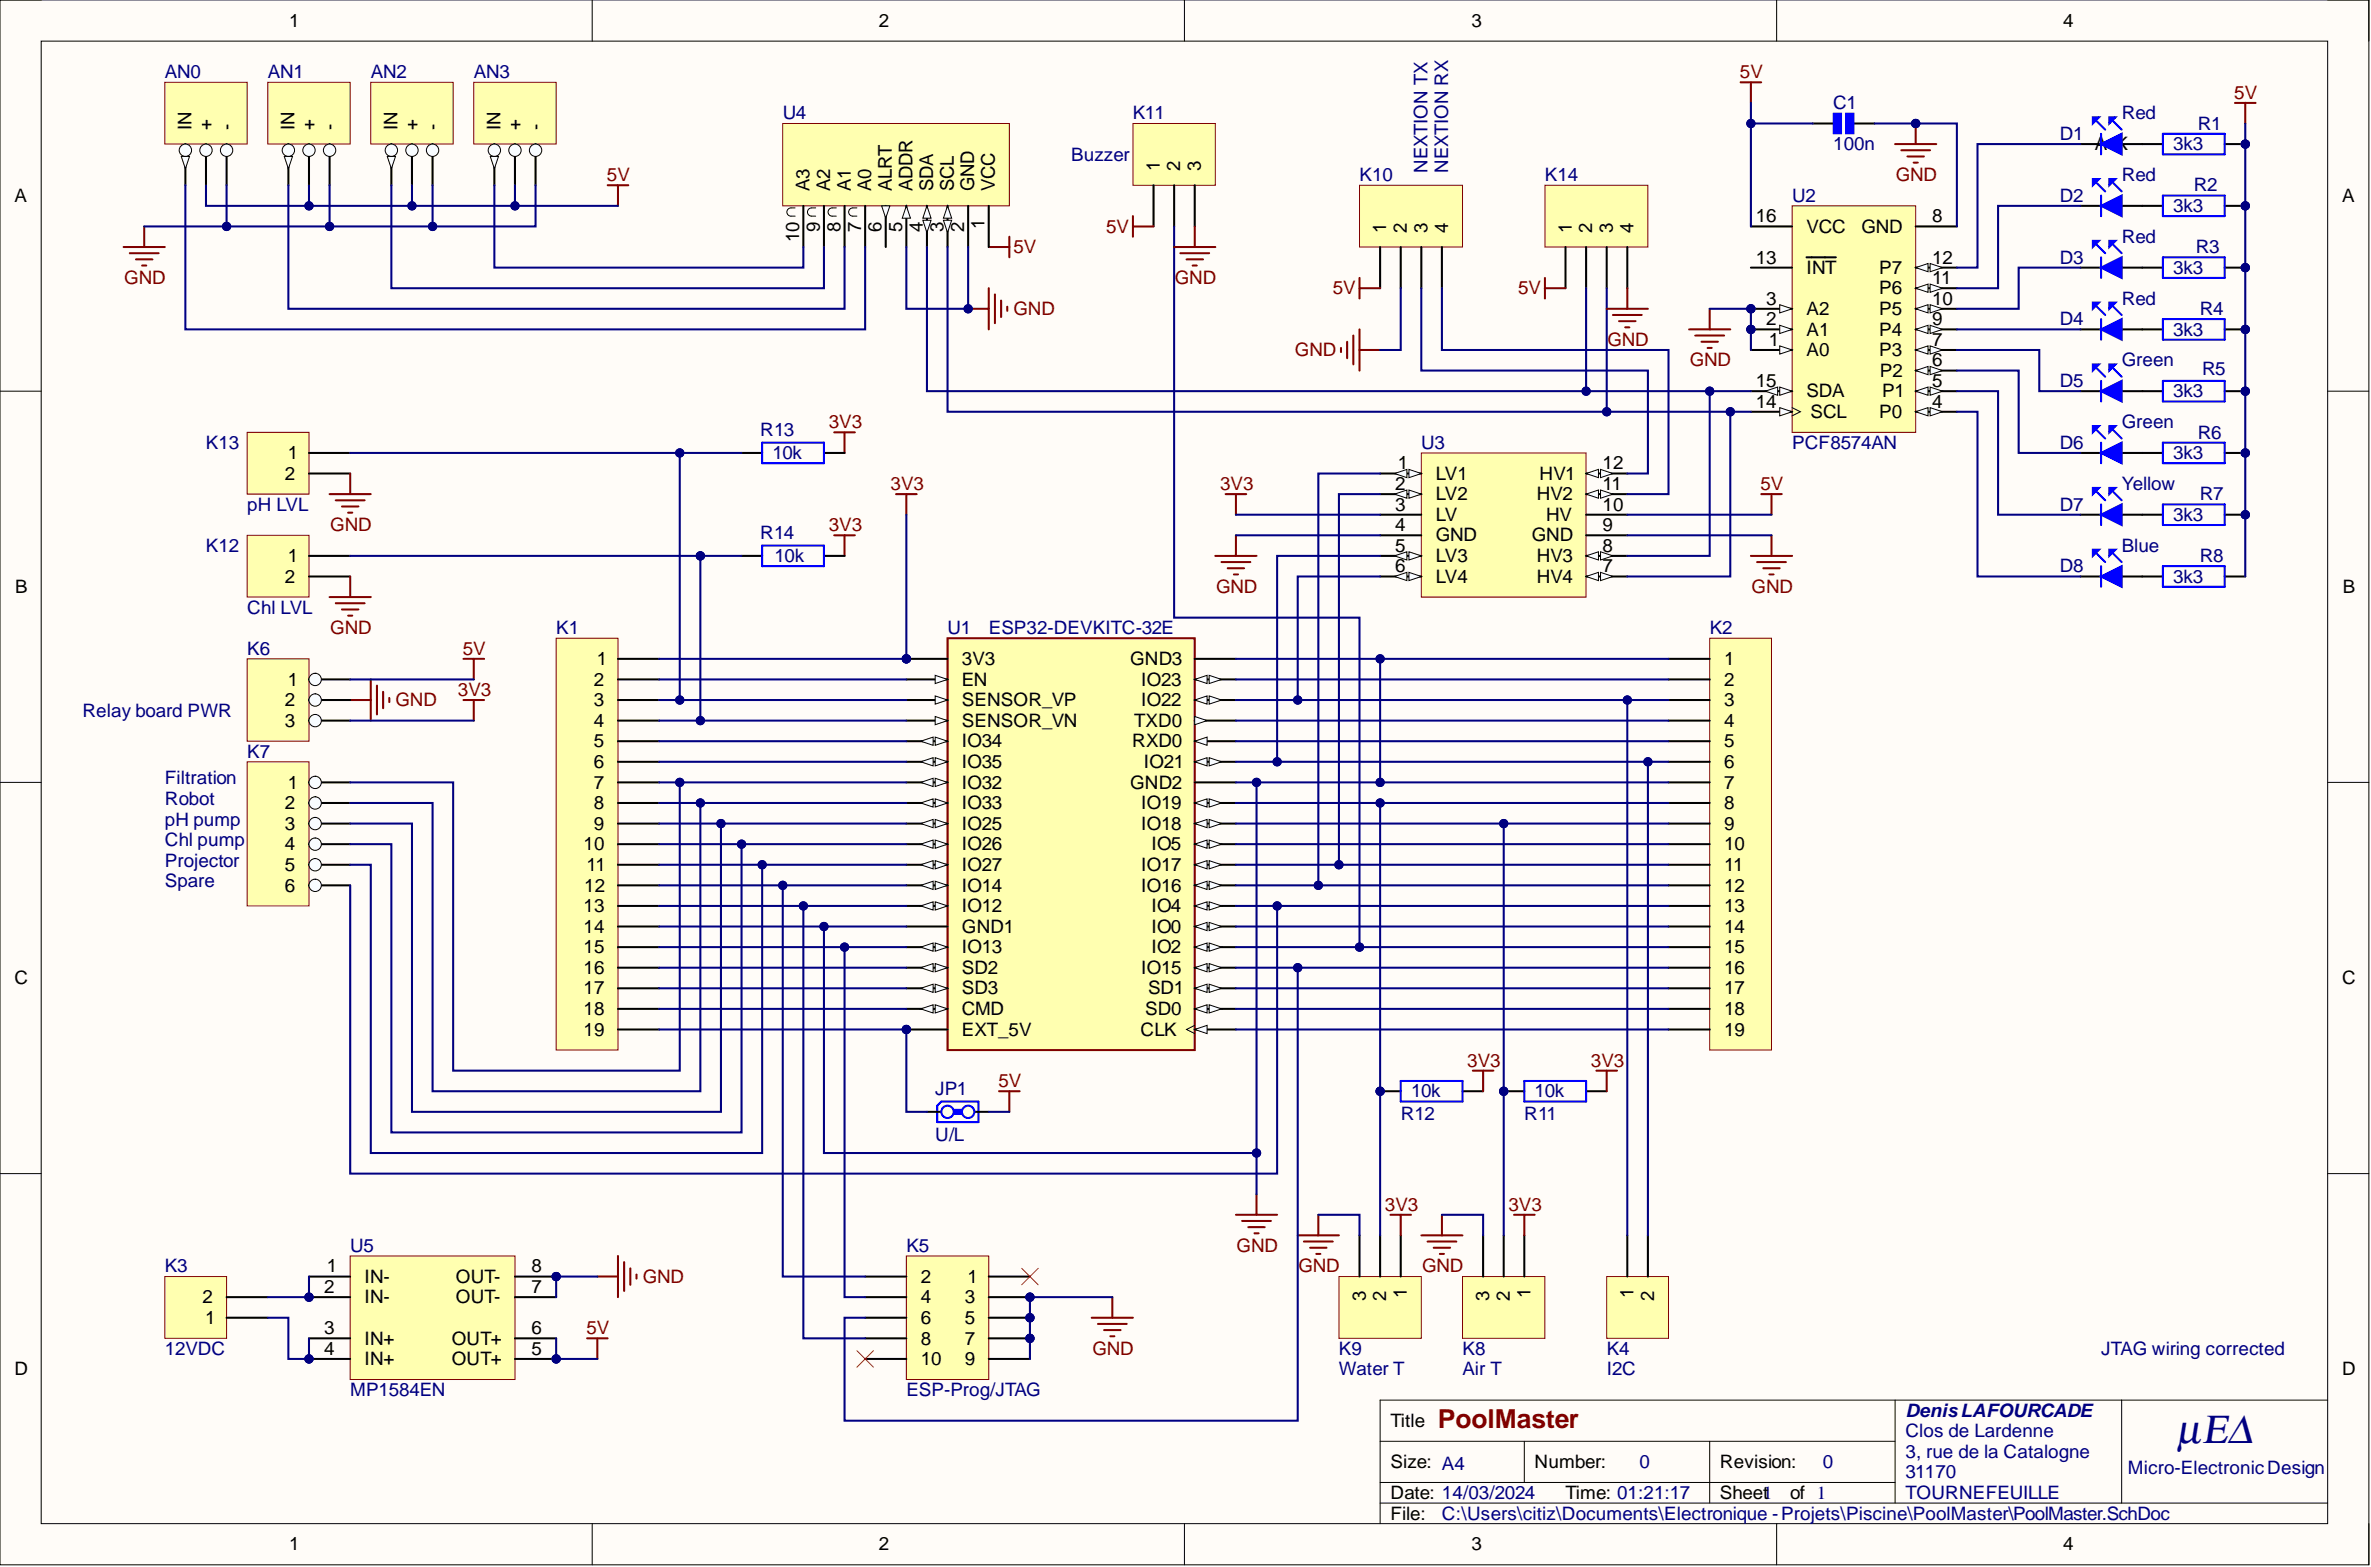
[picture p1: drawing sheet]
<svg xmlns="http://www.w3.org/2000/svg" width="292mm" height="193mm" viewBox="0 0 292 193" stroke-linecap="round" stroke-linejoin="round" font-family="sans-serif">
<defs><g id="words">
<text font-size="5" fill="#000080" x="268.2" y="177.7">µΕ∆</text>
<text font-size="3.2" fill="#800000" x="177.1" y="175.8">PoolMaster</text>
<g font-size="2.3">
<text x="35.6" y="3.3">1</text>
<text x="108.3" y="3.3">2</text>
<text x="181.3" y="3.3">3</text>
<text x="254.2" y="3.3">4</text>
<text x="23.6" y="16" transform="rotate(-90 23.6 16)">IN</text>
<text x="26.1" y="16" transform="rotate(-90 26.1 16)">+</text>
<text x="28.7" y="16" transform="rotate(-90 28.7 16)">-</text>
<text x="36.3" y="16" transform="rotate(-90 36.3 16)">IN</text>
<text x="38.8" y="16" transform="rotate(-90 38.8 16)">+</text>
<text x="41.4" y="16" transform="rotate(-90 41.4 16)">-</text>
<text x="49" y="16" transform="rotate(-90 49 16)">IN</text>
<text x="51.5" y="16" transform="rotate(-90 51.5 16)">+</text>
<text x="54.1" y="16" transform="rotate(-90 54.1 16)">-</text>
<text x="61.7" y="16" transform="rotate(-90 61.7 16)">IN</text>
<text x="64.2" y="16" transform="rotate(-90 64.2 16)">+</text>
<text x="66.7" y="16" transform="rotate(-90 66.7 16)">-</text>
<text x="99.7" y="23.6" transform="rotate(-90 99.7 23.6)">A3</text>
<text x="102.3" y="23.6" transform="rotate(-90 102.3 23.6)">A2</text>
<text x="104.8" y="23.6" transform="rotate(-90 104.8 23.6)">A1</text>
<text x="107.3" y="23.6" transform="rotate(-90 107.3 23.6)">A0</text>
<text x="109.9" y="23.6" transform="rotate(-90 109.9 23.6)">ALRT</text>
<text x="112.4" y="23.6" transform="rotate(-90 112.4 23.6)">ADDR</text>
<text x="115" y="23.6" transform="rotate(-90 115 23.6)">SDA</text>
<text x="117.5" y="23.6" transform="rotate(-90 117.5 23.6)">SCL</text>
<text x="120" y="23.6" transform="rotate(-90 120 23.6)">GND</text>
<text x="122.6" y="23.6" transform="rotate(-90 122.6 23.6)">VCC</text>
<text x="142.9" y="21" transform="rotate(-90 142.9 21)">1</text>
<text x="145.4" y="21" transform="rotate(-90 145.4 21)">2</text>
<text x="147.9" y="21" transform="rotate(-90 147.9 21)">3</text>
<text x="258.1" y="18.5">A K</text>
<text x="1.8" y="24.8">A</text>
<text x="98.5" y="29.8" transform="rotate(-90 98.5 29.8)">10</text>
<text x="101" y="28.6" transform="rotate(-90 101 28.6)">9</text>
<text x="103.5" y="28.6" transform="rotate(-90 103.5 28.6)">8</text>
<text x="106.1" y="28.6" transform="rotate(-90 106.1 28.6)">7</text>
<text x="108.6" y="28.6" transform="rotate(-90 108.6 28.6)">6</text>
<text x="111.2" y="28.6" transform="rotate(-90 111.2 28.6)">5</text>
<text x="113.7" y="28.6" transform="rotate(-90 113.7 28.6)">4</text>
<text x="116.2" y="28.6" transform="rotate(-90 116.2 28.6)">3</text>
<text x="118.8" y="28.6" transform="rotate(-90 118.8 28.6)">2</text>
<text x="121.3" y="28.2" transform="rotate(-90 121.3 28.2)">1</text>
<text x="170.8" y="28.6" transform="rotate(-90 170.8 28.6)">1</text>
<text x="173.3" y="28.6" transform="rotate(-90 173.3 28.6)">2</text>
<text x="175.9" y="28.6" transform="rotate(-90 175.9 28.6)">3</text>
<text x="178.4" y="28.6" transform="rotate(-90 178.4 28.6)">4</text>
<text x="193.6" y="28.6" transform="rotate(-90 193.6 28.6)">1</text>
<text x="196.2" y="28.6" transform="rotate(-90 196.2 28.6)">2</text>
<text x="198.7" y="28.6" transform="rotate(-90 198.7 28.6)">3</text>
<text x="201.2" y="28.6" transform="rotate(-90 201.2 28.6)">4</text>
<text x="216.3" y="27.4">16</text>
<text x="222.6" y="28.6">VCC</text>
<text x="229.3" y="28.6">GND</text>
<text x="238" y="27.4">8</text>
<text x="288.5" y="24.8">A</text>
<text x="216.3" y="32.4">13</text>
<text x="222.6" y="33.7">INT</text>
<text x="231.5" y="33.7">P7</text>
<text x="238" y="35">11</text>
<text x="238" y="32.4">12</text>
<text x="217.6" y="40.1">2</text>
<text x="217.6" y="37.5">3</text>
<text x="222.6" y="41.3">A1</text>
<text x="222.6" y="38.8">A2</text>
<text x="231.5" y="41.3">P4</text>
<text x="231.5" y="38.8">P5</text>
<text x="231.5" y="36.3">P6</text>
<text x="238" y="40.1">9</text>
<text x="238" y="37.5">10</text>
<text x="216.3" y="47.7">15</text>
<text x="217.9" y="42.6">1</text>
<text x="222.6" y="43.9">A0</text>
<text x="231.5" y="43.9">P3</text>
<text x="231.6" y="46.4">P2</text>
<text x="238" y="47.7">5</text>
<text x="238" y="45.1">6</text>
<text x="238" y="42.6">7</text>
<text x="216.3" y="50.2">14</text>
<text x="222.6" y="48.9">SDA</text>
<text x="223.1" y="51.5">SCL</text>
<text x="231.5" y="51.5">P0</text>
<text x="231.9" y="48.9">P1</text>
<text x="238" y="50.2">4</text>
<text x="35.1" y="59.1">2</text>
<text x="35.4" y="56.5">1</text>
<text x="172.2" y="57.8">1</text>
<text x="176.9" y="59.1">LV1</text>
<text x="189.7" y="59.1">HV1</text>
<text x="197.4" y="57.8">12</text>
<text x="171.9" y="60.3">2</text>
<text x="171.9" y="62.9">3</text>
<text x="171.9" y="65.4">4</text>
<text x="176.9" y="61.6">LV2</text>
<text x="176.9" y="64.1">LV</text>
<text x="189.3" y="61.6">HV2</text>
<text x="190.5" y="64.1">HV</text>
<text x="197.4" y="60.3">11</text>
<text x="197.4" y="62.9">10</text>
<text x="197.4" y="65.4">9</text>
<text x="35.1" y="71.8">2</text>
<text x="35.4" y="69.2">1</text>
<text x="171.9" y="67.9">5</text>
<text x="171.9" y="70.5">6</text>
<text x="176.9" y="66.7">GND</text>
<text x="176.9" y="69.2">LV3</text>
<text x="176.9" y="71.8">LV4</text>
<text x="188.7" y="66.7">GND</text>
<text x="189.3" y="69.2">HV3</text>
<text x="189.3" y="71.8">HV4</text>
<text x="197.4" y="67.9">8</text>
<text x="197.4" y="70.5">7</text>
<text x="1.9" y="73">B</text>
<text x="288.6" y="73">B</text>
<text x="73.5" y="81.9">1</text>
<text x="118.5" y="81.9">3V3</text>
<text x="139.2" y="81.9">GND3</text>
<text x="212.4" y="81.9">1</text>
<text x="35.1" y="87">2</text>
<text x="35.1" y="89.5">3</text>
<text x="35.4" y="84.4">1</text>
<text x="73.2" y="84.4">2</text>
<text x="73.2" y="87">3</text>
<text x="73.2" y="89.5">4</text>
<text x="118.5" y="84.4">EN</text>
<text x="118.5" y="87">SENSOR_VP</text>
<text x="118.5" y="89.5">SENSOR_VN</text>
<text x="139.7" y="89.5">TXD0</text>
<text x="140.6" y="84.4">IO23</text>
<text x="140.6" y="87">IO22</text>
<text x="212.4" y="84.4">2</text>
<text x="212.4" y="87">3</text>
<text x="212.4" y="89.5">4</text>
<text x="73.2" y="92">5</text>
<text x="73.2" y="94.6">6</text>
<text x="118.5" y="92">IO34</text>
<text x="118.5" y="94.6">IO35</text>
<text x="139.5" y="92">RXD0</text>
<text x="140.9" y="94.6">IO21</text>
<text x="212.4" y="92">5</text>
<text x="212.4" y="94.6">6</text>
<text x="35.1" y="99.6">2</text>
<text x="35.4" y="97.1">1</text>
<text x="73.2" y="97.1">7</text>
<text x="73.2" y="99.6">8</text>
<text x="118.5" y="97.1">IO32</text>
<text x="118.5" y="99.6">IO33</text>
<text x="139.2" y="97.1">GND2</text>
<text x="140.6" y="99.6">IO19</text>
<text x="212.4" y="97.1">7</text>
<text x="212.4" y="99.6">8</text>
<text x="35.1" y="102.2">3</text>
<text x="35.1" y="104.7">4</text>
<text x="35.1" y="107.3">5</text>
<text x="71.9" y="104.7">10</text>
<text x="72.2" y="107.3">11</text>
<text x="73.2" y="102.2">9</text>
<text x="118.5" y="102.2">IO25</text>
<text x="118.5" y="104.7">IO26</text>
<text x="118.5" y="107.3">IO27</text>
<text x="140.6" y="102.2">IO18</text>
<text x="140.6" y="107.3">IO17</text>
<text x="141.9" y="104.7">IO5</text>
<text x="212.4" y="102.2">9</text>
<text x="212.4" y="104.7">10</text>
<text x="212.4" y="107.3">11</text>
<text x="35.1" y="109.8">6</text>
<text x="71.9" y="112.3">13</text>
<text x="72" y="109.8">12</text>
<text x="118.5" y="109.8">IO14</text>
<text x="118.5" y="112.3">IO12</text>
<text x="140.6" y="109.8">IO16</text>
<text x="141.9" y="112.3">IO4</text>
<text x="212.4" y="109.8">12</text>
<text x="212.4" y="112.3">13</text>
<text x="71.9" y="114.9">14</text>
<text x="71.9" y="117.4">15</text>
<text x="71.9" y="119.9">16</text>
<text x="118.5" y="114.9">GND1</text>
<text x="118.5" y="117.4">IO13</text>
<text x="118.5" y="119.9">SD2</text>
<text x="140.6" y="119.9">IO15</text>
<text x="141.9" y="114.9">IO0</text>
<text x="141.9" y="117.4">IO2</text>
<text x="212.4" y="114.9">14</text>
<text x="212.4" y="117.4">15</text>
<text x="212.4" y="119.9">16</text>
<text x="1.8" y="121.2">C</text>
<text x="71.9" y="122.5">17</text>
<text x="71.9" y="125">18</text>
<text x="118.5" y="122.5">SD3</text>
<text x="118.5" y="125">CMD</text>
<text x="141.1" y="125">SD0</text>
<text x="141.4" y="122.5">SD1</text>
<text x="212.4" y="122.5">17</text>
<text x="212.4" y="125">18</text>
<text x="288.5" y="121.2">C</text>
<text x="71.9" y="127.5">19</text>
<text x="118.5" y="127.5">EXT_5V</text>
<text x="140.5" y="127.5">CLK</text>
<text x="212.4" y="127.5">19</text>
<text x="25" y="160.5">2</text>
<text x="39.9" y="159.2">2</text>
<text x="40.3" y="156.7">1</text>
<text x="44.9" y="158">IN-</text>
<text x="44.9" y="160.5">IN-</text>
<text x="56.2" y="158">OUT-</text>
<text x="56.2" y="160.5">OUT-</text>
<text x="65.5" y="156.7">8</text>
<text x="65.5" y="159.2">7</text>
<text x="113.4" y="158">2</text>
<text x="113.4" y="160.5">4</text>
<text x="118.8" y="160.5">3</text>
<text x="119.2" y="158">1</text>
<text x="168.3" y="160.2" transform="rotate(-90 168.3 160.2)">3</text>
<text x="170.8" y="160.2" transform="rotate(-90 170.8 160.2)">2</text>
<text x="173.3" y="159.8" transform="rotate(-90 173.3 159.8)">1</text>
<text x="183.5" y="160.2" transform="rotate(-90 183.5 160.2)">3</text>
<text x="186" y="160.2" transform="rotate(-90 186 160.2)">2</text>
<text x="188.6" y="159.8" transform="rotate(-90 188.6 159.8)">1</text>
<text x="201.2" y="159.8" transform="rotate(-90 201.2 159.8)">1</text>
<text x="203.8" y="160.2" transform="rotate(-90 203.8 160.2)">2</text>
<text x="25.3" y="163">1</text>
<text x="39.9" y="166.8">4</text>
<text x="39.9" y="164.3">3</text>
<text x="44.9" y="165.6">IN+</text>
<text x="55.7" y="165.6">OUT+</text>
<text x="65.5" y="166.8">5</text>
<text x="65.5" y="164.3">6</text>
<text x="113.4" y="163">6</text>
<text x="113.4" y="165.6">8</text>
<text x="118.8" y="163">5</text>
<text x="118.8" y="165.6">7</text>
<text x="1.8" y="169.4">D</text>
<text x="44.9" y="168.1">IN+</text>
<text x="55.7" y="168.1">OUT+</text>
<text x="113.4" y="168.1">10</text>
<text x="118.8" y="168.1">9</text>
<text x="288.5" y="169.4">D</text>
<text x="171.3" y="175.7">Title</text>
<text x="171.3" y="180.8">Size: A4</text>
<text x="171.3" y="184.6">Date: 14/03/2024</text>
<text x="189.1" y="180.8">Number:</text>
<text x="192.9" y="184.6">Time: 01:21:17</text>
<text x="211.9" y="180.8">Revision:</text>
<text x="211.9" y="184.6">Sheet1</text>
<text x="220.5" y="184.6">of 1</text>
<text x="35.6" y="190.9">1</text>
<text x="108.3" y="190.9">2</text>
<text x="171.3" y="187.1">File:</text>
<text x="181.3" y="190.9">3</text>
<text x="254.2" y="190.9">4</text>
</g>
<g font-size="2.3" fill="#000080">
<text x="20.3" y="9.6">AN0</text>
<text x="33" y="9.6">AN1</text>
<text x="45.7" y="9.6">AN2</text>
<text x="58.4" y="9.6">AN3</text>
<text x="96.4" y="14.7">U4</text>
<text x="139.6" y="14.7">K11</text>
<text x="225.9" y="13.4">C1</text>
<text x="253.8" y="17.2">D1</text>
<text x="261.4" y="14.7">Red</text>
<text x="270.8" y="16">R1</text>
<text x="132" y="19.8">Buzzer</text>
<text x="167.5" y="22.3">K10</text>
<text x="175.9" y="21.3" transform="rotate(-90 175.9 21.3)">NEXTION TX</text>
<text x="178.4" y="21.3" transform="rotate(-90 178.4 21.3)">NEXTION RX</text>
<text x="190.3" y="22.3">K14</text>
<text x="225.9" y="18.5">100n</text>
<text x="261.4" y="22.3">Red</text>
<text x="267.7" y="18.5">3k3</text>
<text x="270.3" y="23.6">R2</text>
<text x="220.8" y="24.8">U2</text>
<text x="253.8" y="24.8">D2</text>
<text x="261.4" y="29.9">Red</text>
<text x="267.7" y="26.1">3k3</text>
<text x="253.8" y="32.4">D3</text>
<text x="267.7" y="33.7">3k3</text>
<text x="270.5" y="31.2">R3</text>
<text x="253.8" y="40.1">D4</text>
<text x="261.4" y="37.5">Red</text>
<text x="267.7" y="41.3">3k3</text>
<text x="271" y="38.8">R4</text>
<text x="253.8" y="47.7">D5</text>
<text x="261.4" y="45.1">Green</text>
<text x="271.3" y="46.1">R5</text>
<text x="93.6" y="53.7">R13</text>
<text x="261.4" y="52.7">Green</text>
<text x="267.7" y="48.9">3k3</text>
<text x="25.4" y="55.3">K13</text>
<text x="95.2" y="56.5">10k</text>
<text x="175.1" y="55.3">U3</text>
<text x="220.8" y="55.3">PCF8574AN</text>
<text x="253.8" y="55.3">D6</text>
<text x="267.7" y="56.5">3k3</text>
<text x="270.8" y="54">R6</text>
<text x="30.5" y="62.9">pH LVL</text>
<text x="253.8" y="62.9">D7</text>
<text x="261.4" y="60.3">Yellow</text>
<text x="267.7" y="64.1">3k3</text>
<text x="271" y="61.6">R7</text>
<text x="25.4" y="67.9">K12</text>
<text x="93.6" y="66.4">R14</text>
<text x="95.4" y="69.2">10k</text>
<text x="253.8" y="70.5">D8</text>
<text x="261.4" y="67.9">Blue</text>
<text x="267.7" y="71.8">3k3</text>
<text x="271" y="69.2">R8</text>
<text x="30.5" y="75.6">Chl LVL</text>
<text x="30.5" y="80.6">K6</text>
<text x="68.5" y="78.1">K1</text>
<text x="116.7" y="78.1">U1</text>
<text x="121.8" y="78.1">ESP32-DEVKITC-32E</text>
<text x="210.6" y="78.1">K2</text>
<text x="10.2" y="88.2">Relay board PWR</text>
<text x="30.5" y="93.3">K7</text>
<text x="20.3" y="96.6">Filtration</text>
<text x="20.3" y="99.1">Robot</text>
<text x="20.3" y="101.7">pH pump</text>
<text x="20.3" y="104.2">Chl pump</text>
<text x="20.3" y="106.7">Projector</text>
<text x="20.3" y="109.3">Spare</text>
<text x="115.2" y="134.9">JP1</text>
<text x="172.6" y="137.9">R12</text>
<text x="173.8" y="135.1">10k</text>
<text x="187.8" y="137.9">R11</text>
<text x="189.1" y="135.1">10k</text>
<text x="115.2" y="140.5">U/L</text>
<text x="43.1" y="154.2">U5</text>
<text x="111.7" y="154.2">K5</text>
<text x="20.3" y="156.7">K3</text>
<text x="20.3" y="166.8">12VDC</text>
<text x="165" y="166.8">K9</text>
<text x="180.2" y="166.8">K8</text>
<text x="197.9" y="166.8">K4</text>
<text x="258.8" y="166.8">JTAG wiring corrected</text>
<text x="43.1" y="171.9">MP1584EN</text>
<text x="111.7" y="171.9">ESP-Prog/JTAG</text>
<text x="165" y="169.4">Water T</text>
<text x="180.2" y="169.4">Air T</text>
<text x="197.9" y="169.4">I2C</text>
<text x="234.7" y="174.4">DenisLAFOURCADE</text>
<text x="234.7" y="177">Clos de Lardenne</text>
<text x="234.7" y="179.5">3, rue de la Catalogne</text>
<text x="202" y="180.8">0</text>
<text x="224.6" y="180.8">0</text>
<text x="234.7" y="182.1">31170</text>
<text x="234.7" y="184.6">TOURNEFEUILLE</text>
<text x="262.1" y="181.5">Micro-ElectronicDesign</text>
<text x="177.6" y="187.1">C:\Users\citiz\Documents\Electronique -Projets\Piscine\PoolMaster\PoolMaster.SchDoc</text>
</g>
<g font-size="2.3" fill="#800000">
<text x="214.4" y="9.6">5V</text>
<text x="275.3" y="12.2">5V</text>
<text x="74.8" y="22.3">5V</text>
<text x="233.6" y="22.3">GND</text>
<text x="136.3" y="28.6">5V</text>
<text x="15.3" y="35">GND</text>
<text x="124.9" y="31.2">5V</text>
<text x="144.7" y="35">GND</text>
<text x="124.9" y="38.8">GND</text>
<text x="164.2" y="36.3">5V</text>
<text x="187" y="36.3">5V</text>
<text x="159.5" y="43.9">GND</text>
<text x="198" y="42.6">GND</text>
<text x="208.2" y="45.1">GND</text>
<text x="102.1" y="52.7">3V3</text>
<text x="40.7" y="65.4">GND</text>
<text x="102.1" y="65.4">3V3</text>
<text x="109.7" y="60.3">3V3</text>
<text x="150.3" y="60.3">3V3</text>
<text x="216.9" y="60.3">5V</text>
<text x="149.8" y="73">GND</text>
<text x="215.8" y="73">GND</text>
<text x="40.7" y="78.1">GND</text>
<text x="57" y="80.6">5V</text>
<text x="48.7" y="87">GND</text>
<text x="56.4" y="85.7">3V3</text>
<text x="180.8" y="131.3">3V3</text>
<text x="196" y="131.3">3V3</text>
<text x="123" y="133.9">5V</text>
<text x="170.6" y="149.1">3V3</text>
<text x="185.8" y="149.1">3V3</text>
<text x="152.3" y="154.2">GND</text>
<text x="79.2" y="158">GND</text>
<text x="160" y="156.7">GND</text>
<text x="175.2" y="156.7">GND</text>
<text x="72.2" y="164.3">5V</text>
<text x="134.6" y="166.8">GND</text>
</g>
</g></defs>
<path d="M0 0h291.8v192.7h-291.8z" fill-rule="evenodd" fill="#fffcf8"/>
<path d="M0 0h291.8v192.7h-291.8z" fill="none" stroke="#000" stroke-width=".12"/>
<path d="M5.1 5.1h281.7v182.5h-281.7z" fill-rule="evenodd" fill="#fffcf8"/>
<g fill="none" stroke="#000" stroke-width=".12">
<path d="M0 0h5.1M73 0v5.1M145.9 0v5.1M218.9 0v5.1M286.8 0h5v5.1M5.1 5.1h281.7v182.5h-281.7zM0 48.2h5.1M286.8 48.2h5M0 96.3h5.1M286.8 96.3h5M0 144.5h5.1M286.8 144.5h5"/>
<path d="M170 177.5h63.5M187.8 177.5v5.1M210.6 177.5v7.6M233.5 172.4v12.7M261.4 172.4v12.7M286.8 172.4h-116.8v15.2M73 187.6v5.1M145.9 187.6v5.1M170 185.1h116.8M170 182.6h63.5M218.9 187.6v5.1M291.8 187.6v5.1"/>
</g>
<circle cx="111.7" cy="81.1" r=".51" fill="#000080"/>
<circle cx="111.7" cy="81.1" r=".51" fill="none" stroke="#000080" stroke-width=".12"/>
<circle cx="111.7" cy="126.8" r=".51" fill="#000080"/>
<circle cx="111.7" cy="126.8" r=".51" fill="none" stroke="#000080" stroke-width=".12"/>
<path d="M116.7 78.6h30.5v50.7h-30.5z" fill-rule="evenodd" fill="#ffffb0"/>
<path d="M116.7 78.6h30.5v50.7h-30.5z" fill="none" stroke="#800000" stroke-width=".25"/>
<path d="M111.7 81.1h5" fill="none" stroke="#000" stroke-width=".25"/>
<circle cx="111.7" cy="81.1" r=".51" fill="#000080"/>
<circle cx="111.7" cy="81.1" r=".51" fill="none" stroke="#000080" stroke-width=".12"/>
<path d="M111.7 83.7h5" fill="none" stroke="#000" stroke-width=".25"/>
<path d="M115.2 83.2l1.5 .5-1.5 .5z" fill="#f8fcff"/>
<path d="M115.2 83.2l1.5 .5-1.5 .5z" fill="none" stroke="#000" stroke-width=".12"/>
<path d="M111.7 86.2h5" fill="none" stroke="#000" stroke-width=".25"/>
<path d="M115.2 85.7l1.5 .5-1.5 .5z" fill="#f8fcff"/>
<path d="M115.2 85.7l1.5 .5-1.5 .5z" fill="none" stroke="#000" stroke-width=".12"/>
<path d="M111.7 88.7h5" fill="none" stroke="#000" stroke-width=".25"/>
<path d="M115.2 88.2l1.5 .5-1.5 .5z" fill="#f8fcff"/>
<path d="M115.2 88.2l1.5 .5-1.5 .5z" fill="none" stroke="#000" stroke-width=".12"/>
<path d="M111.7 91.3h5" fill="none" stroke="#000" stroke-width=".25"/>
<path d="M115.2 90.8l1.5 .5-1.5 .5z" fill="#f8fcff"/>
<path d="M115.2 90.8l1.5 .5-1.5 .5z" fill="none" stroke="#000" stroke-width=".12"/>
<path d="M113.4 91.3l1.6-.5v1z" fill="#f8fcff"/>
<path d="M113.4 91.3l1.6-.5v1z" fill="none" stroke="#000" stroke-width=".12"/>
<path d="M111.7 93.8h5" fill="none" stroke="#000" stroke-width=".25"/>
<path d="M115.2 93.3l1.5 .5-1.5 .5z" fill="#f8fcff"/>
<path d="M115.2 93.3l1.5 .5-1.5 .5z" fill="none" stroke="#000" stroke-width=".12"/>
<path d="M113.4 93.8l1.6-.5v1z" fill="#f8fcff"/>
<path d="M113.4 93.8l1.6-.5v1z" fill="none" stroke="#000" stroke-width=".12"/>
<path d="M111.7 96.3h5" fill="none" stroke="#000" stroke-width=".25"/>
<path d="M115.2 95.8l1.5 .5-1.5 .6z" fill="#f8fcff"/>
<path d="M115.2 95.8l1.5 .5-1.5 .6z" fill="none" stroke="#000" stroke-width=".12"/>
<path d="M113.4 96.3l1.6-.5v1.1z" fill="#f8fcff"/>
<path d="M113.4 96.3l1.6-.5v1.1z" fill="none" stroke="#000" stroke-width=".12"/>
<path d="M111.7 98.9h5" fill="none" stroke="#000" stroke-width=".25"/>
<path d="M115.2 98.4l1.5 .5-1.5 .5z" fill="#f8fcff"/>
<path d="M115.2 98.4l1.5 .5-1.5 .5z" fill="none" stroke="#000" stroke-width=".12"/>
<path d="M113.4 98.9l1.6-.5v1z" fill="#f8fcff"/>
<path d="M113.4 98.9l1.6-.5v1z" fill="none" stroke="#000" stroke-width=".12"/>
<path d="M111.7 101.4h5" fill="none" stroke="#000" stroke-width=".25"/>
<path d="M115.2 100.9l1.5 .5-1.5 .5z" fill="#f8fcff"/>
<path d="M115.2 100.9l1.5 .5-1.5 .5z" fill="none" stroke="#000" stroke-width=".12"/>
<path d="M113.4 101.4l1.6-.5v1z" fill="#f8fcff"/>
<path d="M113.4 101.4l1.6-.5v1z" fill="none" stroke="#000" stroke-width=".12"/>
<path d="M111.7 104h5" fill="none" stroke="#000" stroke-width=".25"/>
<path d="M115.2 103.4l1.5 .6-1.5 .5z" fill="#f8fcff"/>
<path d="M115.2 103.4l1.5 .6-1.5 .5z" fill="none" stroke="#000" stroke-width=".12"/>
<path d="M113.4 104l1.6-.6v1.1z" fill="#f8fcff"/>
<path d="M113.4 104l1.6-.6v1.1z" fill="none" stroke="#000" stroke-width=".12"/>
<path d="M111.7 106.5h5" fill="none" stroke="#000" stroke-width=".25"/>
<path d="M115.2 106l1.5 .5-1.5 .5z" fill="#f8fcff"/>
<path d="M115.2 106l1.5 .5-1.5 .5z" fill="none" stroke="#000" stroke-width=".12"/>
<path d="M113.4 106.5l1.6-.5v1z" fill="#f8fcff"/>
<path d="M113.4 106.5l1.6-.5v1z" fill="none" stroke="#000" stroke-width=".12"/>
<path d="M111.7 109h5" fill="none" stroke="#000" stroke-width=".25"/>
<path d="M115.2 108.5l1.5 .5-1.5 .5z" fill="#f8fcff"/>
<path d="M115.2 108.5l1.5 .5-1.5 .5z" fill="none" stroke="#000" stroke-width=".12"/>
<path d="M113.4 109l1.6-.5v1z" fill="#f8fcff"/>
<path d="M113.4 109l1.6-.5v1z" fill="none" stroke="#000" stroke-width=".12"/>
<path d="M111.7 111.6h5" fill="none" stroke="#000" stroke-width=".25"/>
<path d="M115.2 111.1l1.5 .5-1.5 .5z" fill="#f8fcff"/>
<path d="M115.2 111.1l1.5 .5-1.5 .5z" fill="none" stroke="#000" stroke-width=".12"/>
<path d="M113.4 111.6l1.6-.5v1z" fill="#f8fcff"/>
<path d="M113.4 111.6l1.6-.5v1z" fill="none" stroke="#000" stroke-width=".12"/>
<path d="M111.7 114.1h5M111.7 116.6h5" fill="none" stroke="#000" stroke-width=".25"/>
<path d="M115.2 116.1l1.5 .5-1.5 .5z" fill="#f8fcff"/>
<path d="M115.2 116.1l1.5 .5-1.5 .5z" fill="none" stroke="#000" stroke-width=".12"/>
<path d="M113.4 116.6l1.6-.5v1z" fill="#f8fcff"/>
<path d="M113.4 116.6l1.6-.5v1z" fill="none" stroke="#000" stroke-width=".12"/>
<path d="M111.7 119.2h5" fill="none" stroke="#000" stroke-width=".25"/>
<path d="M115.2 118.7l1.5 .5-1.5 .5z" fill="#f8fcff"/>
<path d="M115.2 118.7l1.5 .5-1.5 .5z" fill="none" stroke="#000" stroke-width=".12"/>
<path d="M113.4 119.2l1.6-.5v1z" fill="#f8fcff"/>
<path d="M113.4 119.2l1.6-.5v1z" fill="none" stroke="#000" stroke-width=".12"/>
<path d="M111.7 121.7h5" fill="none" stroke="#000" stroke-width=".25"/>
<path d="M115.2 121.2l1.5 .5-1.5 .5z" fill="#f8fcff"/>
<path d="M115.2 121.2l1.5 .5-1.5 .5z" fill="none" stroke="#000" stroke-width=".12"/>
<path d="M113.4 121.7l1.6-.5v1z" fill="#f8fcff"/>
<path d="M113.4 121.7l1.6-.5v1z" fill="none" stroke="#000" stroke-width=".12"/>
<path d="M111.7 124.2h5" fill="none" stroke="#000" stroke-width=".25"/>
<path d="M115.2 123.7l1.5 .5-1.5 .5z" fill="#f8fcff"/>
<path d="M115.2 123.7l1.5 .5-1.5 .5z" fill="none" stroke="#000" stroke-width=".12"/>
<path d="M113.4 124.2l1.6-.5v1z" fill="#f8fcff"/>
<path d="M113.4 124.2l1.6-.5v1z" fill="none" stroke="#000" stroke-width=".12"/>
<path d="M111.7 126.8h5" fill="none" stroke="#000" stroke-width=".25"/>
<circle cx="111.7" cy="126.8" r=".51" fill="#000080"/>
<circle cx="111.7" cy="126.8" r=".51" fill="none" stroke="#000080" stroke-width=".12"/>
<path d="M147.2 81.1h5.1M147.2 83.7h5.1" fill="none" stroke="#000" stroke-width=".25"/>
<path d="M147.2 83.7l1.5-.5v1z" fill="#f8fcff"/>
<path d="M147.2 83.7l1.5-.5v1z" fill="none" stroke="#000" stroke-width=".12"/>
<path d="M149 83.2l1.5 .5-1.5 .5z" fill="#f8fcff"/>
<path d="M149 83.2l1.5 .5-1.5 .5z" fill="none" stroke="#000" stroke-width=".12"/>
<path d="M147.2 86.2h5.1" fill="none" stroke="#000" stroke-width=".25"/>
<path d="M147.2 86.2l1.5-.5v1z" fill="#f8fcff"/>
<path d="M147.2 86.2l1.5-.5v1z" fill="none" stroke="#000" stroke-width=".12"/>
<path d="M149 85.7l1.5 .5-1.5 .5z" fill="#f8fcff"/>
<path d="M149 85.7l1.5 .5-1.5 .5z" fill="none" stroke="#000" stroke-width=".12"/>
<path d="M147.2 88.7h5.1" fill="none" stroke="#000" stroke-width=".25"/>
<path d="M147.2 88.2l1.5 .5-1.5 .5z" fill="#f8fcff"/>
<path d="M147.2 88.2l1.5 .5-1.5 .5z" fill="none" stroke="#000" stroke-width=".12"/>
<path d="M147.2 91.3h5.1" fill="none" stroke="#000" stroke-width=".25"/>
<path d="M147.2 91.3l1.5-.5v1z" fill="#f8fcff"/>
<path d="M147.2 91.3l1.5-.5v1z" fill="none" stroke="#000" stroke-width=".12"/>
<path d="M147.2 93.8h5.1" fill="none" stroke="#000" stroke-width=".25"/>
<path d="M147.2 93.8l1.5-.5v1z" fill="#f8fcff"/>
<path d="M147.2 93.8l1.5-.5v1z" fill="none" stroke="#000" stroke-width=".12"/>
<path d="M149 93.3l1.5 .5-1.5 .5z" fill="#f8fcff"/>
<path d="M149 93.3l1.5 .5-1.5 .5z" fill="none" stroke="#000" stroke-width=".12"/>
<path d="M147.2 96.3h5.1M147.2 98.9h5.1" fill="none" stroke="#000" stroke-width=".25"/>
<path d="M147.2 98.9l1.5-.5v1z" fill="#f8fcff"/>
<path d="M147.2 98.9l1.5-.5v1z" fill="none" stroke="#000" stroke-width=".12"/>
<path d="M149 98.4l1.5 .5-1.5 .5z" fill="#f8fcff"/>
<path d="M149 98.4l1.5 .5-1.5 .5z" fill="none" stroke="#000" stroke-width=".12"/>
<path d="M147.2 101.4h5.1" fill="none" stroke="#000" stroke-width=".25"/>
<path d="M147.2 101.4l1.5-.5v1z" fill="#f8fcff"/>
<path d="M147.2 101.4l1.5-.5v1z" fill="none" stroke="#000" stroke-width=".12"/>
<path d="M149 100.9l1.5 .5-1.5 .5z" fill="#f8fcff"/>
<path d="M149 100.9l1.5 .5-1.5 .5z" fill="none" stroke="#000" stroke-width=".12"/>
<path d="M147.2 104h5.1" fill="none" stroke="#000" stroke-width=".25"/>
<path d="M147.2 104l1.5-.6v1.1z" fill="#f8fcff"/>
<path d="M147.2 104l1.5-.6v1.1z" fill="none" stroke="#000" stroke-width=".12"/>
<path d="M149 103.4l1.5 .6-1.5 .5z" fill="#f8fcff"/>
<path d="M149 103.4l1.5 .6-1.5 .5z" fill="none" stroke="#000" stroke-width=".12"/>
<path d="M147.2 106.5h5.1" fill="none" stroke="#000" stroke-width=".25"/>
<path d="M147.2 106.5l1.5-.5v1z" fill="#f8fcff"/>
<path d="M147.2 106.5l1.5-.5v1z" fill="none" stroke="#000" stroke-width=".12"/>
<path d="M149 106l1.5 .5-1.5 .5z" fill="#f8fcff"/>
<path d="M149 106l1.5 .5-1.5 .5z" fill="none" stroke="#000" stroke-width=".12"/>
<path d="M147.2 109h5.1" fill="none" stroke="#000" stroke-width=".25"/>
<path d="M147.2 109l1.5-.5v1z" fill="#f8fcff"/>
<path d="M147.2 109l1.5-.5v1z" fill="none" stroke="#000" stroke-width=".12"/>
<path d="M149 108.5l1.5 .5-1.5 .5z" fill="#f8fcff"/>
<path d="M149 108.5l1.5 .5-1.5 .5z" fill="none" stroke="#000" stroke-width=".12"/>
<path d="M147.2 111.6h5.1" fill="none" stroke="#000" stroke-width=".25"/>
<path d="M147.2 111.6l1.5-.5v1z" fill="#f8fcff"/>
<path d="M147.2 111.6l1.5-.5v1z" fill="none" stroke="#000" stroke-width=".12"/>
<path d="M149 111.1l1.5 .5-1.5 .5z" fill="#f8fcff"/>
<path d="M149 111.1l1.5 .5-1.5 .5z" fill="none" stroke="#000" stroke-width=".12"/>
<path d="M147.2 114.1h5.1" fill="none" stroke="#000" stroke-width=".25"/>
<path d="M147.2 114.1l1.5-.5v1z" fill="#f8fcff"/>
<path d="M147.2 114.1l1.5-.5v1z" fill="none" stroke="#000" stroke-width=".12"/>
<path d="M149 113.6l1.5 .5-1.5 .5z" fill="#f8fcff"/>
<path d="M149 113.6l1.5 .5-1.5 .5z" fill="none" stroke="#000" stroke-width=".12"/>
<path d="M147.2 116.6h5.1" fill="none" stroke="#000" stroke-width=".25"/>
<path d="M147.2 116.6l1.5-.5v1z" fill="#f8fcff"/>
<path d="M147.2 116.6l1.5-.5v1z" fill="none" stroke="#000" stroke-width=".12"/>
<path d="M149 116.1l1.5 .5-1.5 .5z" fill="#f8fcff"/>
<path d="M149 116.1l1.5 .5-1.5 .5z" fill="none" stroke="#000" stroke-width=".12"/>
<path d="M147.2 119.2h5.1" fill="none" stroke="#000" stroke-width=".25"/>
<path d="M147.2 119.2l1.5-.5v1z" fill="#f8fcff"/>
<path d="M147.2 119.2l1.5-.5v1z" fill="none" stroke="#000" stroke-width=".12"/>
<path d="M149 118.7l1.5 .5-1.5 .5z" fill="#f8fcff"/>
<path d="M149 118.7l1.5 .5-1.5 .5z" fill="none" stroke="#000" stroke-width=".12"/>
<path d="M147.2 121.7h5.1" fill="none" stroke="#000" stroke-width=".25"/>
<path d="M147.2 121.7l1.5-.5v1z" fill="#f8fcff"/>
<path d="M147.2 121.7l1.5-.5v1z" fill="none" stroke="#000" stroke-width=".12"/>
<path d="M149 121.2l1.5 .5-1.5 .5z" fill="#f8fcff"/>
<path d="M149 121.2l1.5 .5-1.5 .5z" fill="none" stroke="#000" stroke-width=".12"/>
<path d="M147.2 124.2h5.1" fill="none" stroke="#000" stroke-width=".25"/>
<path d="M147.2 124.2l1.5-.5v1z" fill="#f8fcff"/>
<path d="M147.2 124.2l1.5-.5v1z" fill="none" stroke="#000" stroke-width=".12"/>
<path d="M149 123.7l1.5 .5-1.5 .5z" fill="#f8fcff"/>
<path d="M149 123.7l1.5 .5-1.5 .5z" fill="none" stroke="#000" stroke-width=".12"/>
<path d="M147.2 126.8h5.1" fill="none" stroke="#000" stroke-width=".25"/>
<path d="M147.2 126.8l1.5-.5v1z" fill="#f8fcff"/>
<path d="M147.2 126.8l1.5-.5v1zM147.2 126.3l-1 .5 1 .5" fill="none" stroke="#000" stroke-width=".12"/>
<path d="M210.6 78.6h7.6v50.7h-7.6z" fill-rule="evenodd" fill="#ffffb0"/>
<path d="M210.6 78.6h7.6v50.7h-7.6z" fill="none" stroke="#800000" stroke-width=".12"/>
<g fill="none" stroke="#000" stroke-width=".25">
<path d="M205.6 81.1h5M205.6 83.7h5M205.6 86.2h5M205.6 88.7h5M205.6 91.3h5M205.6 93.8h5M205.6 96.3h5M205.6 98.9h5M205.6 101.4h5M205.6 104h5M205.6 106.5h5M205.6 109h5"/>
<path d="M205.6 111.6h5M205.6 114.1h5M205.6 116.6h5M205.6 119.2h5M205.6 121.7h5M205.6 124.2h5M205.6 126.8h5"/>
</g>
<path d="M68.5 78.6h7.6v50.7h-7.6z" fill-rule="evenodd" fill="#ffffb0"/>
<path d="M68.5 78.6h7.6v50.7h-7.6z" fill="none" stroke="#800000" stroke-width=".12"/>
<g fill="none" stroke="#000" stroke-width=".25">
<path d="M76.1 81.1h5.1M76.1 83.7h5.1M76.1 86.2h5.1M76.1 88.7h5.1M76.1 91.3h5.1M76.1 93.8h5.1M76.1 96.3h5.1M76.1 98.9h5.1M76.1 101.4h5.1M76.1 104h5.1M76.1 106.5h5.1M76.1 109h5.1"/>
<path d="M76.1 111.6h5.1M76.1 114.1h5.1M76.1 116.6h5.1M76.1 119.2h5.1M76.1 121.7h5.1M76.1 124.2h5.1M76.1 126.8h5.1"/>
</g>
<circle cx="126.9" cy="159.7" r=".51" fill="#000080"/>
<circle cx="126.9" cy="159.7" r=".51" fill="none" stroke="#000080" stroke-width=".12"/>
<circle cx="126.9" cy="162.3" r=".51" fill="#000080"/>
<circle cx="126.9" cy="162.3" r=".51" fill="none" stroke="#000080" stroke-width=".12"/>
<circle cx="126.9" cy="164.8" r=".51" fill="#000080"/>
<circle cx="126.9" cy="164.8" r=".51" fill="none" stroke="#000080" stroke-width=".12"/>
<path d="M111.7 154.7h10.1v15.2h-10.1z" fill-rule="evenodd" fill="#ffffb0"/>
<path d="M111.7 154.7h10.1v15.2h-10.1z" fill="none" stroke="#800000" stroke-width=".12"/>
<path d="M106.6 157.2h5.1M121.8 157.2h5.1M121.8 159.7h5.1" fill="none" stroke="#000" stroke-width=".25"/>
<circle cx="126.9" cy="159.7" r=".51" fill="#000080"/>
<circle cx="126.9" cy="159.7" r=".51" fill="none" stroke="#000080" stroke-width=".12"/>
<path d="M106.6 159.7h5.1M121.8 162.3h5.1" fill="none" stroke="#000" stroke-width=".25"/>
<circle cx="126.9" cy="162.3" r=".51" fill="#000080"/>
<circle cx="126.9" cy="162.3" r=".51" fill="none" stroke="#000080" stroke-width=".12"/>
<path d="M106.6 162.3h5.1M121.8 164.8h5.1" fill="none" stroke="#000" stroke-width=".25"/>
<circle cx="126.9" cy="164.8" r=".51" fill="#000080"/>
<circle cx="126.9" cy="164.8" r=".51" fill="none" stroke="#000080" stroke-width=".12"/>
<path d="M106.6 164.8h5.1M106.6 167.3h5.1M121.8 167.3h5.1" fill="none" stroke="#000" stroke-width=".25"/>
<path d="M167.5 22.8h12.7v7.6h-12.7z" fill-rule="evenodd" fill="#ffffb0"/>
<path d="M167.5 22.8h12.7v7.6h-12.7z" fill="none" stroke="#800000" stroke-width=".12"/>
<path d="M170 30.4v5.1M172.6 30.4v5.1M175.1 30.4v5.1M177.6 30.4v5.1" fill="none" stroke="#000" stroke-width=".25"/>
<path d="M165 157.2h10.1v7.6h-10.1z" fill-rule="evenodd" fill="#ffffb0"/>
<path d="M165 157.2h10.1v7.6h-10.1z" fill="none" stroke="#800000" stroke-width=".12"/>
<path d="M167.5 152.1v5.1M170 152.1v5.1M172.6 152.1v5.1" fill="none" stroke="#000" stroke-width=".25"/>
<path d="M180.2 157.2h10.1v7.6h-10.1z" fill-rule="evenodd" fill="#ffffb0"/>
<path d="M180.2 157.2h10.1v7.6h-10.1z" fill="none" stroke="#800000" stroke-width=".12"/>
<path d="M182.7 152.1v5.1M185.3 152.1v5.1M187.8 152.1v5.1" fill="none" stroke="#000" stroke-width=".25"/>
<path d="M20.3 157.2h7.6v7.6h-7.6z" fill-rule="evenodd" fill="#ffffb0"/>
<path d="M20.3 157.2h7.6v7.6h-7.6z" fill="none" stroke="#800000" stroke-width=".12"/>
<path d="M256.3 17.7h2.5M261.4 17.7h2.5M27.9 159.7h5.1M27.9 162.3h5.1" fill="none" stroke="#000" stroke-width=".25"/>
<path d="M258.3 15l1.1 1M260.4 15l1 1" fill="none" stroke="#00f" stroke-width=".25"/>
<path d="M258.8 17.7l2.6-1.2v2.5z" fill="#00f"/>
<path d="M258.8 17.7l2.6-1.2v2.5z" fill="none" stroke="#00f" stroke-width=".25"/>
<path d="M257.8 14.4h.8l-.8 .8z" fill="#00f"/>
<path d="M257.8 14.4h.8l-.8 .8z" fill="none" stroke="#00f" stroke-width=".25"/>
<path d="M259.9 14.4h.7l-.7 .8z" fill="#00f"/>
<path d="M258.8 16.5v2.5M259.9 14.4h.7l-.7 .8z" fill="none" stroke="#00f" stroke-width=".25"/>
<circle cx="276.6" cy="17.7" r=".51" fill="#000080"/>
<circle cx="276.6" cy="17.7" r=".51" fill="none" stroke="#000080" stroke-width=".12"/>
<path d="M274.1 17.7h2.5" fill="none" stroke="#000" stroke-width=".25"/>
<circle cx="276.6" cy="17.7" r=".51" fill="#000080"/>
<circle cx="276.6" cy="17.7" r=".51" fill="none" stroke="#000080" stroke-width=".12"/>
<path d="M263.9 17.7h2.6" fill="none" stroke="#000" stroke-width=".25"/>
<path d="M266.5 16.5h7.6v2.5h-7.6z" fill="none" stroke="#00f" stroke-width=".25"/>
<circle cx="215.7" cy="40.6" r=".51" fill="#000080"/>
<circle cx="215.7" cy="40.6" r=".51" fill="none" stroke="#000080" stroke-width=".12"/>
<circle cx="215.7" cy="38" r=".51" fill="#000080"/>
<circle cx="215.7" cy="38" r=".51" fill="none" stroke="#000080" stroke-width=".12"/>
<path d="M220.8 25.4h15.2v27.8h-15.2z" fill-rule="evenodd" fill="#ffffb0"/>
<path d="M220.8 25.4h15.2v27.8h-15.2z" fill="none" stroke="#800000" stroke-width=".12"/>
<path d="M215.7 43.1h5.1" fill="none" stroke="#000" stroke-width=".25"/>
<path d="M219.3 42.6l1.5 .5-1.5 .5z" fill="#f8fcff"/>
<path d="M219.3 42.6l1.5 .5-1.5 .5z" fill="none" stroke="#000" stroke-width=".12"/>
<path d="M215.7 40.6h5.1" fill="none" stroke="#000" stroke-width=".25"/>
<path d="M219.3 40.1l1.5 .5-1.5 .5z" fill="#f8fcff"/>
<path d="M219.3 40.1l1.5 .5-1.5 .5z" fill="none" stroke="#000" stroke-width=".12"/>
<circle cx="215.7" cy="40.6" r=".51" fill="#000080"/>
<circle cx="215.7" cy="40.6" r=".51" fill="none" stroke="#000080" stroke-width=".12"/>
<path d="M215.7 38h5.1" fill="none" stroke="#000" stroke-width=".25"/>
<path d="M219.3 37.5l1.5 .5-1.5 .5z" fill="#f8fcff"/>
<path d="M219.3 37.5l1.5 .5-1.5 .5z" fill="none" stroke="#000" stroke-width=".12"/>
<circle cx="215.7" cy="38" r=".51" fill="#000080"/>
<circle cx="215.7" cy="38" r=".51" fill="none" stroke="#000080" stroke-width=".12"/>
<path d="M236 50.7h5.1" fill="none" stroke="#000" stroke-width=".25"/>
<path d="M236 50.7l1.5-.5v1z" fill="#f8fcff"/>
<path d="M236 50.7l1.5-.5v1z" fill="none" stroke="#000" stroke-width=".12"/>
<path d="M237.8 50.2l1.5 .5-1.5 .5z" fill="#f8fcff"/>
<path d="M237.8 50.2l1.5 .5-1.5 .5z" fill="none" stroke="#000" stroke-width=".12"/>
<path d="M236 48.2h5.1" fill="none" stroke="#000" stroke-width=".25"/>
<path d="M236 48.2l1.5-.5v1z" fill="#f8fcff"/>
<path d="M236 48.2l1.5-.5v1z" fill="none" stroke="#000" stroke-width=".12"/>
<path d="M237.8 47.7l1.5 .5-1.5 .5z" fill="#f8fcff"/>
<path d="M237.8 47.7l1.5 .5-1.5 .5z" fill="none" stroke="#000" stroke-width=".12"/>
<path d="M236 45.6h5.1" fill="none" stroke="#000" stroke-width=".25"/>
<path d="M236 45.6l1.5-.5v1z" fill="#f8fcff"/>
<path d="M236 45.6l1.5-.5v1z" fill="none" stroke="#000" stroke-width=".12"/>
<path d="M237.8 45.1l1.5 .5-1.5 .5z" fill="#f8fcff"/>
<path d="M237.8 45.1l1.5 .5-1.5 .5z" fill="none" stroke="#000" stroke-width=".12"/>
<path d="M236 43.1h5.1" fill="none" stroke="#000" stroke-width=".25"/>
<path d="M236 43.1l1.5-.5v1z" fill="#f8fcff"/>
<path d="M236 43.1l1.5-.5v1z" fill="none" stroke="#000" stroke-width=".12"/>
<path d="M237.8 42.6l1.5 .5-1.5 .5z" fill="#f8fcff"/>
<path d="M237.8 42.6l1.5 .5-1.5 .5z" fill="none" stroke="#000" stroke-width=".12"/>
<path d="M236 27.9h5.1M236 40.6h5.1" fill="none" stroke="#000" stroke-width=".25"/>
<path d="M236 40.6l1.5-.5v1z" fill="#f8fcff"/>
<path d="M236 40.6l1.5-.5v1z" fill="none" stroke="#000" stroke-width=".12"/>
<path d="M237.8 40.1l1.5 .5-1.5 .5z" fill="#f8fcff"/>
<path d="M237.8 40.1l1.5 .5-1.5 .5z" fill="none" stroke="#000" stroke-width=".12"/>
<path d="M236 38h5.1" fill="none" stroke="#000" stroke-width=".25"/>
<path d="M236 38l1.5-.5v1z" fill="#f8fcff"/>
<path d="M236 38l1.5-.5v1z" fill="none" stroke="#000" stroke-width=".12"/>
<path d="M237.8 37.5l1.5 .5-1.5 .5z" fill="#f8fcff"/>
<path d="M237.8 37.5l1.5 .5-1.5 .5z" fill="none" stroke="#000" stroke-width=".12"/>
<path d="M236 35.5h5.1" fill="none" stroke="#000" stroke-width=".25"/>
<path d="M236 35.5l1.5-.5v1z" fill="#f8fcff"/>
<path d="M236 35.5l1.5-.5v1z" fill="none" stroke="#000" stroke-width=".12"/>
<path d="M237.8 35l1.5 .5-1.5 .5z" fill="#f8fcff"/>
<path d="M237.8 35l1.5 .5-1.5 .5z" fill="none" stroke="#000" stroke-width=".12"/>
<path d="M236 33h5.1" fill="none" stroke="#000" stroke-width=".25"/>
<path d="M236 33l1.5-.6v1.1z" fill="#f8fcff"/>
<path d="M236 33l1.5-.6v1.1z" fill="none" stroke="#000" stroke-width=".12"/>
<path d="M237.8 32.4l1.5 .6-1.5 .5z" fill="#f8fcff"/>
<path d="M237.8 32.4l1.5 .6-1.5 .5z" fill="none" stroke="#000" stroke-width=".12"/>
<path d="M215.7 33h5.1M222.6 31.7h3.6M215.7 50.7h5.1" fill="none" stroke="#000" stroke-width=".25"/>
<path d="M219.3 50.2l1.5 .5-1.5 .5z" fill="#f8fcff"/>
<path d="M219.3 50.2l1.5 .5-1.5 .5zM220.8 50.2l1 .5-1 .5" fill="none" stroke="#000" stroke-width=".12"/>
<path d="M215.7 48.2h5.1" fill="none" stroke="#000" stroke-width=".25"/>
<path d="M219.3 47.7l1.5 .5-1.5 .5z" fill="#f8fcff"/>
<path d="M219.3 47.7l1.5 .5-1.5 .5z" fill="none" stroke="#000" stroke-width=".12"/>
<path d="M217.5 48.2l1.5-.5v1z" fill="#f8fcff"/>
<path d="M217.5 48.2l1.5-.5v1z" fill="none" stroke="#000" stroke-width=".12"/>
<path d="M215.7 27.9h5.1M256.3 25.4h2.5M261.4 25.4h2.5" fill="none" stroke="#000" stroke-width=".25"/>
<path d="M258.3 22.6l1.1 1M260.4 22.6l1 1" fill="none" stroke="#00f" stroke-width=".25"/>
<path d="M258.8 25.4l2.6-1.3v2.5z" fill="#00f"/>
<path d="M258.8 25.4l2.6-1.3v2.5z" fill="none" stroke="#00f" stroke-width=".25"/>
<path d="M257.8 22.1h.8l-.8 .7z" fill="#00f"/>
<path d="M257.8 22.1h.8l-.8 .7z" fill="none" stroke="#00f" stroke-width=".25"/>
<path d="M259.9 22.1h.7l-.7 .7z" fill="#00f"/>
<path d="M258.8 24.1v2.5M259.9 22.1h.7l-.7 .7z" fill="none" stroke="#00f" stroke-width=".25"/>
<circle cx="276.6" cy="25.4" r=".51" fill="#000080"/>
<circle cx="276.6" cy="25.4" r=".51" fill="none" stroke="#000080" stroke-width=".12"/>
<path d="M274.1 25.4h2.5" fill="none" stroke="#000" stroke-width=".25"/>
<circle cx="276.6" cy="25.4" r=".51" fill="#000080"/>
<circle cx="276.6" cy="25.4" r=".51" fill="none" stroke="#000080" stroke-width=".12"/>
<path d="M256.3 33h2.5M261.4 33h2.5M263.9 25.4h2.6" fill="none" stroke="#000" stroke-width=".25"/>
<path d="M258.3 30.2l1.1 1M260.4 30.2l1 1M266.5 24.1h7.6v2.5h-7.6z" fill="none" stroke="#00f" stroke-width=".25"/>
<path d="M258.8 33l2.6-1.3v2.5z" fill="#00f"/>
<path d="M258.8 33l2.6-1.3v2.5z" fill="none" stroke="#00f" stroke-width=".25"/>
<path d="M257.8 29.7h.8l-.8 .7z" fill="#00f"/>
<path d="M257.8 29.7h.8l-.8 .7z" fill="none" stroke="#00f" stroke-width=".25"/>
<path d="M259.9 29.7h.7l-.7 .7z" fill="#00f"/>
<path d="M258.8 31.7v2.5M259.9 29.7h.7l-.7 .7z" fill="none" stroke="#00f" stroke-width=".25"/>
<circle cx="276.6" cy="33" r=".51" fill="#000080"/>
<circle cx="276.6" cy="33" r=".51" fill="none" stroke="#000080" stroke-width=".12"/>
<path d="M274.1 33h2.5" fill="none" stroke="#000" stroke-width=".25"/>
<circle cx="276.6" cy="33" r=".51" fill="#000080"/>
<circle cx="276.6" cy="33" r=".51" fill="none" stroke="#000080" stroke-width=".12"/>
<path d="M263.9 33h2.6M256.3 40.6h2.5M261.4 40.6h2.5" fill="none" stroke="#000" stroke-width=".25"/>
<path d="M258.3 37.8l1.1 1M260.4 37.8l1 1M266.5 31.7h7.6v2.5h-7.6z" fill="none" stroke="#00f" stroke-width=".25"/>
<path d="M258.8 40.6l2.6-1.3v2.5z" fill="#00f"/>
<path d="M258.8 40.6l2.6-1.3v2.5z" fill="none" stroke="#00f" stroke-width=".25"/>
<path d="M257.8 37.3h.8l-.8 .7z" fill="#00f"/>
<path d="M257.8 37.3h.8l-.8 .7z" fill="none" stroke="#00f" stroke-width=".25"/>
<path d="M259.9 37.3h.7l-.7 .7z" fill="#00f"/>
<path d="M258.8 39.3v2.5M259.9 37.3h.7l-.7 .7z" fill="none" stroke="#00f" stroke-width=".25"/>
<circle cx="276.6" cy="40.6" r=".51" fill="#000080"/>
<circle cx="276.6" cy="40.6" r=".51" fill="none" stroke="#000080" stroke-width=".12"/>
<path d="M274.1 40.6h2.5" fill="none" stroke="#000" stroke-width=".25"/>
<circle cx="276.6" cy="40.6" r=".51" fill="#000080"/>
<circle cx="276.6" cy="40.6" r=".51" fill="none" stroke="#000080" stroke-width=".12"/>
<path d="M256.3 48.2h2.5M261.4 48.2h2.5M263.9 40.6h2.6" fill="none" stroke="#000" stroke-width=".25"/>
<path d="M266.5 39.3h7.6v2.5h-7.6zM258.3 45.4l1.1 1M260.4 45.4l1 1" fill="none" stroke="#00f" stroke-width=".25"/>
<path d="M258.8 48.2l2.6-1.3v2.5z" fill="#00f"/>
<path d="M258.8 48.2l2.6-1.3v2.5z" fill="none" stroke="#00f" stroke-width=".25"/>
<path d="M257.8 44.9h.8l-.8 .7z" fill="#00f"/>
<path d="M257.8 44.9h.8l-.8 .7z" fill="none" stroke="#00f" stroke-width=".25"/>
<path d="M259.9 44.9h.7l-.7 .7z" fill="#00f"/>
<path d="M258.8 46.9v2.5M259.9 44.9h.7l-.7 .7z" fill="none" stroke="#00f" stroke-width=".25"/>
<circle cx="276.6" cy="48.2" r=".51" fill="#000080"/>
<circle cx="276.6" cy="48.2" r=".51" fill="none" stroke="#000080" stroke-width=".12"/>
<path d="M274.1 48.2h2.5" fill="none" stroke="#000" stroke-width=".25"/>
<circle cx="276.6" cy="48.2" r=".51" fill="#000080"/>
<circle cx="276.6" cy="48.2" r=".51" fill="none" stroke="#000080" stroke-width=".12"/>
<path d="M256.3 55.8h2.5M261.4 55.8h2.5M263.9 48.2h2.6" fill="none" stroke="#000" stroke-width=".25"/>
<path d="M258.3 53l1.1 1M260.4 53l1 1M266.5 46.9h7.6v2.5h-7.6z" fill="none" stroke="#00f" stroke-width=".25"/>
<path d="M258.8 55.8l2.6-1.3v2.5z" fill="#00f"/>
<path d="M258.8 55.8l2.6-1.3v2.5z" fill="none" stroke="#00f" stroke-width=".25"/>
<path d="M257.8 52.5h.8l-.8 .7z" fill="#00f"/>
<path d="M257.8 52.5h.8l-.8 .7z" fill="none" stroke="#00f" stroke-width=".25"/>
<path d="M259.9 52.5h.7l-.7 .7z" fill="#00f"/>
<path d="M258.8 54.5v2.5M259.9 52.5h.7l-.7 .7z" fill="none" stroke="#00f" stroke-width=".25"/>
<circle cx="276.6" cy="55.8" r=".51" fill="#000080"/>
<circle cx="276.6" cy="55.8" r=".51" fill="none" stroke="#000080" stroke-width=".12"/>
<path d="M274.1 55.8h2.5" fill="none" stroke="#000" stroke-width=".25"/>
<circle cx="276.6" cy="55.8" r=".51" fill="#000080"/>
<circle cx="276.6" cy="55.8" r=".51" fill="none" stroke="#000080" stroke-width=".12"/>
<path d="M263.9 55.8h2.6M256.3 63.4h2.5M261.4 63.4h2.5" fill="none" stroke="#000" stroke-width=".25"/>
<path d="M266.5 54.5h7.6v2.5h-7.6zM258.3 60.6l1.1 1M260.4 60.6l1 1" fill="none" stroke="#00f" stroke-width=".25"/>
<path d="M258.8 63.4l2.6-1.3v2.6z" fill="#00f"/>
<path d="M258.8 63.4l2.6-1.3v2.6z" fill="none" stroke="#00f" stroke-width=".25"/>
<path d="M257.8 60.1h.8l-.8 .7z" fill="#00f"/>
<path d="M257.8 60.1h.8l-.8 .7z" fill="none" stroke="#00f" stroke-width=".25"/>
<path d="M259.9 60.1h.7l-.7 .7z" fill="#00f"/>
<path d="M258.8 62.1v2.6M259.9 60.1h.7l-.7 .7z" fill="none" stroke="#00f" stroke-width=".25"/>
<circle cx="276.6" cy="63.4" r=".51" fill="#000080"/>
<circle cx="276.6" cy="63.4" r=".51" fill="none" stroke="#000080" stroke-width=".12"/>
<path d="M274.1 63.4h2.5" fill="none" stroke="#000" stroke-width=".25"/>
<circle cx="276.6" cy="63.4" r=".51" fill="#000080"/>
<circle cx="276.6" cy="63.4" r=".51" fill="none" stroke="#000080" stroke-width=".12"/>
<path d="M263.9 63.4h2.6" fill="none" stroke="#000" stroke-width=".25"/>
<path d="M266.5 62.1h7.6v2.6h-7.6z" fill="none" stroke="#00f" stroke-width=".25"/>
<path d="M233.5 17.7h5M234.2 18.5h3.6M235 19.3h2M236 15.2v2.5M275.3 12.7h2.6M276.6 12.7v2.5M235.8 20h.5" fill="none" stroke="#800000" stroke-width=".25"/>
<circle cx="236" cy="15.2" r=".51" fill="#000080"/>
<circle cx="236" cy="15.2" r=".51" fill="none" stroke="#000080" stroke-width=".12"/>
<path d="M214.4 10.1h2.6M215.7 10.1v2.6" fill="none" stroke="#800000" stroke-width=".25"/>
<path d="M223.3 15.2h2.6M228.4 15.2h2.5" fill="none" stroke="#000" stroke-width=".25"/>
<path d="M227.4 13.9h1v2.6h-1z" fill-rule="evenodd" fill="#00f"/>
<path d="M227.4 13.9h1v2.6h-1z" fill="none" stroke="#00f" stroke-width=".12"/>
<path d="M225.9 13.9h1v2.6h-1z" fill-rule="evenodd" fill="#00f"/>
<path d="M225.9 13.9h1v2.6h-1z" fill="none" stroke="#00f" stroke-width=".12"/>
<path d="M210.6 38v2.6M208.1 40.6h5.1M208.9 41.3h3.5M209.6 42.1h2M210.4 42.8h.5" fill="none" stroke="#800000" stroke-width=".25"/>
<path d="M175.1 55.8h20.3v17.7h-20.3z" fill-rule="evenodd" fill="#ffffb0"/>
<path d="M175.1 55.8h20.3v17.7h-20.3z" fill="none" stroke="#800000" stroke-width=".12"/>
<path d="M195.4 58.3h5.1" fill="none" stroke="#000" stroke-width=".25"/>
<path d="M195.4 58.3l1.5-.5v1z" fill="#f8fcff"/>
<path d="M195.4 58.3l1.5-.5v1z" fill="none" stroke="#000" stroke-width=".12"/>
<path d="M197.2 57.8l1.5 .5-1.5 .5z" fill="#f8fcff"/>
<path d="M197.2 57.8l1.5 .5-1.5 .5z" fill="none" stroke="#000" stroke-width=".12"/>
<path d="M195.4 60.8h5.1" fill="none" stroke="#000" stroke-width=".25"/>
<path d="M195.4 60.8l1.5-.5v1.1z" fill="#f8fcff"/>
<path d="M195.4 60.8l1.5-.5v1.1z" fill="none" stroke="#000" stroke-width=".12"/>
<path d="M197.2 60.3l1.5 .5-1.5 .6z" fill="#f8fcff"/>
<path d="M197.2 60.3l1.5 .5-1.5 .6z" fill="none" stroke="#000" stroke-width=".12"/>
<path d="M195.4 63.4h5.1M195.4 65.9h5.1M195.4 68.5h5.1" fill="none" stroke="#000" stroke-width=".25"/>
<path d="M195.4 68.5l1.5-.6v1.1z" fill="#f8fcff"/>
<path d="M195.4 68.5l1.5-.6v1.1z" fill="none" stroke="#000" stroke-width=".12"/>
<path d="M197.2 67.9l1.5 .6-1.5 .5z" fill="#f8fcff"/>
<path d="M197.2 67.9l1.5 .6-1.5 .5z" fill="none" stroke="#000" stroke-width=".12"/>
<path d="M195.4 71h5.1" fill="none" stroke="#000" stroke-width=".25"/>
<path d="M195.4 71l1.5-.5v1z" fill="#f8fcff"/>
<path d="M195.4 71l1.5-.5v1z" fill="none" stroke="#000" stroke-width=".12"/>
<path d="M197.2 70.5l1.5 .5-1.5 .5z" fill="#f8fcff"/>
<path d="M197.2 70.5l1.5 .5-1.5 .5z" fill="none" stroke="#000" stroke-width=".12"/>
<path d="M170 58.3h5.1" fill="none" stroke="#000" stroke-width=".25"/>
<path d="M173.6 57.8l1.5 .5-1.5 .5z" fill="#f8fcff"/>
<path d="M173.6 57.8l1.5 .5-1.5 .5z" fill="none" stroke="#000" stroke-width=".12"/>
<path d="M171.8 58.3l1.5-.5v1z" fill="#f8fcff"/>
<path d="M171.8 58.3l1.5-.5v1z" fill="none" stroke="#000" stroke-width=".12"/>
<path d="M170 60.8h5.1" fill="none" stroke="#000" stroke-width=".25"/>
<path d="M173.6 60.3l1.5 .5-1.5 .6z" fill="#f8fcff"/>
<path d="M173.6 60.3l1.5 .5-1.5 .6z" fill="none" stroke="#000" stroke-width=".12"/>
<path d="M171.8 60.8l1.5-.5v1.1z" fill="#f8fcff"/>
<path d="M171.8 60.8l1.5-.5v1.1z" fill="none" stroke="#000" stroke-width=".12"/>
<path d="M170 63.4h5.1M170 65.9h5.1M170 68.5h5.1" fill="none" stroke="#000" stroke-width=".25"/>
<path d="M173.6 67.9l1.5 .6-1.5 .5z" fill="#f8fcff"/>
<path d="M173.6 67.9l1.5 .6-1.5 .5z" fill="none" stroke="#000" stroke-width=".12"/>
<path d="M171.8 68.5l1.5-.6v1.1z" fill="#f8fcff"/>
<path d="M171.8 68.5l1.5-.6v1.1z" fill="none" stroke="#000" stroke-width=".12"/>
<path d="M170 71h5.1" fill="none" stroke="#000" stroke-width=".25"/>
<path d="M173.6 70.5l1.5 .5-1.5 .5z" fill="#f8fcff"/>
<path d="M173.6 70.5l1.5 .5-1.5 .5z" fill="none" stroke="#000" stroke-width=".12"/>
<path d="M171.8 71l1.5-.5v1z" fill="#f8fcff"/>
<path d="M171.8 71l1.5-.5v1z" fill="none" stroke="#000" stroke-width=".12"/>
<path d="M119.3 38h2.5M121.8 30.4h2.5M121.8 35.5v5.1M122.6 36.3v3.5M123.3 37v2M124.1 37.8v.5M124.3 29.2v2.5" fill="none" stroke="#800000" stroke-width=".25"/>
<circle cx="119.3" cy="38" r=".51" fill="#000080"/>
<circle cx="119.3" cy="38" r=".51" fill="none" stroke="#000080" stroke-width=".12"/>
<path d="M96.4 15.2h27.9v10.2h-27.9z" fill-rule="evenodd" fill="#ffffb0"/>
<path d="M96.4 15.2h27.9v10.2h-27.9z" fill="none" stroke="#800000" stroke-width=".12"/>
<path d="M116.7 25.4v5M119.3 25.4v5M121.8 25.4v5" fill="none" stroke="#000" stroke-width=".25"/>
<path d="M116.7 25.4l.5 1.5h-1z" fill="#f8fcff"/>
<path d="M116.7 25.4l.5 1.5h-1z" fill="none" stroke="#000" stroke-width=".12"/>
<path d="M116.2 27.1h1l-.5 1.5z" fill="#f8fcff"/>
<path d="M116.2 27.1h1l-.5 1.5z" fill="none" stroke="#000" stroke-width=".12"/>
<path d="M114.2 25.4v5" fill="none" stroke="#000" stroke-width=".25"/>
<path d="M114.2 25.4l.5 1.5h-1z" fill="#f8fcff"/>
<path d="M114.2 25.4l.5 1.5h-1z" fill="none" stroke="#000" stroke-width=".12"/>
<path d="M113.7 27.1h1l-.5 1.5z" fill="#f8fcff"/>
<path d="M113.7 27.1h1l-.5 1.5z" fill="none" stroke="#000" stroke-width=".12"/>
<path d="M111.7 25.4v5" fill="none" stroke="#000" stroke-width=".25"/>
<path d="M111.7 25.4l.5 1.5h-1z" fill="#f8fcff"/>
<path d="M111.7 25.4l.5 1.5h-1z" fill="none" stroke="#000" stroke-width=".12"/>
<path d="M109.1 25.4v5" fill="none" stroke="#000" stroke-width=".25"/>
<path d="M108.6 25.4h1l-.5 1.5z" fill="#f8fcff"/>
<path d="M98 25.6h-.6a.51 .51 0 0 0-.5 .5 .51 .51 0 0 0 .5 .5h.6M100.5 25.6h-.5a.51 .51 0 0 0-.5 .5 .51 .51 0 0 0 .5 .5h.5M103 25.6h-.5a.51 .51 0 0 0-.5 .5 .51 .51 0 0 0 .5 .5h.5M105.6 25.6h-.5a.51 .51 0 0 0-.5 .5 .51 .51 0 0 0 .5 .5h.5M108.6 25.4h1l-.5 1.5z" fill="none" stroke="#000" stroke-width=".12"/>
<path d="M99 25.4v5M101.5 25.4v5M104 25.4v5M106.6 25.4v5M114.2 136.9h2.5M119.3 136.9h2.5" fill="none" stroke="#000" stroke-width=".25"/>
<g fill="none" stroke="#800000" stroke-width=".25">
<path d="M165.2 42.8v.6M166 42.1v2M166.7 41.3v3.6M167.5 40.6v5M167.5 43.1h2.5M110.4 60.8h2.5M111.7 60.8v2.6M149.7 68.5h5.1M150.5 69.2h3.5M151 60.8h2.5M151.2 70h2.1M152 70.7h.5"/>
<path d="M152.3 60.8v2.6M152.3 65.9v2.6M215.7 68.5h5.1M216.5 69.2h3.5M217 60.8h2.5M217.2 70h2.1M218 70.7h.5M218.2 60.8v2.6M218.2 65.9v2.6M43.1 86.2h2.6M45.7 83.7v5M46.4 84.4v3.6"/>
<path d="M47.2 85.2v2M48 86v.5M57.1 86.2h2.5M57.1 81.1h2.5M58.4 81.1v2.6M58.4 86.2v2.5M123.1 134.4h2.5M124.3 134.4v2.5M73.6 157.2h2.5M76.1 154.7v5M76.9 155.4v3.6M77.7 156.2v2"/>
<path d="M78.4 157v.5M72.3 164.8h2.6M73.6 164.8v2.5"/>
</g>
<path d="M115.5 136.2l.5-.5h4.5v2.5h-5z" fill="none" stroke="#00f" stroke-width=".25"/>
<path d="M116.7 136.9h2.6" fill="none" stroke="#00f" stroke-width=".76"/>
<circle cx="116.7" cy="136.9" r=".76" fill="#ffffe8"/>
<circle cx="116.7" cy="136.9" r=".76" fill="none" stroke="#00f" stroke-width=".25"/>
<circle cx="119.3" cy="136.9" r=".76" fill="#ffffe8"/>
<circle cx="119.3" cy="136.9" r=".76" fill="none" stroke="#00f" stroke-width=".25"/>
<circle cx="38.1" cy="167.3" r=".51" fill="#000080"/>
<circle cx="38.1" cy="167.3" r=".51" fill="none" stroke="#000080" stroke-width=".12"/>
<circle cx="68.5" cy="157.2" r=".51" fill="#000080"/>
<circle cx="68.5" cy="157.2" r=".51" fill="none" stroke="#000080" stroke-width=".12"/>
<circle cx="68.5" cy="167.3" r=".51" fill="#000080"/>
<circle cx="68.5" cy="167.3" r=".51" fill="none" stroke="#000080" stroke-width=".12"/>
<circle cx="38.1" cy="159.7" r=".51" fill="#000080"/>
<circle cx="38.1" cy="159.7" r=".51" fill="none" stroke="#000080" stroke-width=".12"/>
<path d="M43.1 154.7h20.3v15.2h-20.3z" fill-rule="evenodd" fill="#ffffb0"/>
<path d="M43.1 154.7h20.3v15.2h-20.3z" fill="none" stroke="#800000" stroke-width=".12"/>
<path d="M38.1 157.2h5M38.1 167.3h5" fill="none" stroke="#000" stroke-width=".25"/>
<circle cx="38.1" cy="167.3" r=".51" fill="#000080"/>
<circle cx="38.1" cy="167.3" r=".51" fill="none" stroke="#000080" stroke-width=".12"/>
<path d="M63.4 157.2h5.1" fill="none" stroke="#000" stroke-width=".25"/>
<circle cx="68.5" cy="157.2" r=".51" fill="#000080"/>
<circle cx="68.5" cy="157.2" r=".51" fill="none" stroke="#000080" stroke-width=".12"/>
<path d="M63.4 167.3h5.1" fill="none" stroke="#000" stroke-width=".25"/>
<circle cx="68.5" cy="167.3" r=".51" fill="#000080"/>
<circle cx="68.5" cy="167.3" r=".51" fill="none" stroke="#000080" stroke-width=".12"/>
<path d="M38.1 159.7h5" fill="none" stroke="#000" stroke-width=".25"/>
<circle cx="38.1" cy="159.7" r=".51" fill="#000080"/>
<circle cx="38.1" cy="159.7" r=".51" fill="none" stroke="#000080" stroke-width=".12"/>
<path d="M63.4 159.7h5.1M38.1 164.8h5M63.4 164.8h5.1" fill="none" stroke="#000" stroke-width=".25"/>
<path d="M197.9 157.2h7.7v7.6h-7.7z" fill-rule="evenodd" fill="#ffffb0"/>
<path d="M197.9 157.2h7.7v7.6h-7.7z" fill="none" stroke="#800000" stroke-width=".12"/>
<path d="M200.5 152.1v5.1M203 152.1v5.1" fill="none" stroke="#000" stroke-width=".25"/>
<path d="M137 159.7v2.6M152.3 149.6h5M153 150.4h3.6M153.8 151.1h2M154.5 151.9h.6M154.8 147.1v2.5M134.5 162.3h5.1M135.3 163h3.5M136 163.8h2.1M136.8 164.6h.5" fill="none" stroke="#800000" stroke-width=".25"/>
<path d="M125.9 156.2l2 2M127.9 156.2l-2 2M105.6 166.3l2 2.1M107.6 166.3l-2 2.1" fill="none" stroke="#f00" stroke-width=".12"/>
<path d="M30.5 65.9h7.6v7.6h-7.6z" fill-rule="evenodd" fill="#ffffb0"/>
<path d="M30.5 65.9h7.6v7.6h-7.6z" fill="none" stroke="#800000" stroke-width=".12"/>
<path d="M38.1 68.5h5M38.1 71h5M91.4 68.5h2.5M101.5 68.5h2.5" fill="none" stroke="#000" stroke-width=".25"/>
<path d="M40.6 73.5h5.1M41.4 74.3h3.5M42.1 75h2.1M42.9 75.8h.5M43.1 71v2.5M102.8 65.9h2.5M104 65.9v2.6" fill="none" stroke="#800000" stroke-width=".25"/>
<path d="M93.9 67.2h7.6v2.5h-7.6z" fill="none" stroke="#00f" stroke-width=".25"/>
<path d="M30.5 53.2h7.6v7.6h-7.6z" fill-rule="evenodd" fill="#ffffb0"/>
<path d="M30.5 53.2h7.6v7.6h-7.6z" fill="none" stroke="#800000" stroke-width=".12"/>
<path d="M38.1 55.8h5M38.1 58.3h5M91.4 55.8h2.5M101.5 55.8h2.5" fill="none" stroke="#000" stroke-width=".25"/>
<path d="M43.1 58.3v2.5M102.8 53.2h2.5M104 53.2v2.6M40.6 60.8h5.1M41.4 61.6h3.5M42.1 62.4h2.1M42.9 63.1h.5" fill="none" stroke="#800000" stroke-width=".25"/>
<path d="M93.9 54.5h7.6v2.5h-7.6z" fill="none" stroke="#00f" stroke-width=".25"/>
<path d="M20.3 10.1h10.2v7.6h-10.2z" fill-rule="evenodd" fill="#ffffb0"/>
<path d="M20.3 10.1h10.2v7.6h-10.2z" fill="none" stroke="#800000" stroke-width=".12"/>
<path d="M22.8 17.7v5.1" fill="none" stroke="#000" stroke-width=".25"/>
<circle cx="22.8" cy="18.5" r=".76" fill="#f8fcff"/>
<circle cx="22.8" cy="18.5" r=".76" fill="none" stroke="#000" stroke-width=".12"/>
<path d="M22.3 19.3h1l-.5 1.5z" fill="#f8fcff"/>
<path d="M22.3 19.3h1l-.5 1.5z" fill="none" stroke="#000" stroke-width=".12"/>
<path d="M25.4 17.7v5.1" fill="none" stroke="#000" stroke-width=".25"/>
<circle cx="25.4" cy="18.5" r=".76" fill="#f8fcff"/>
<circle cx="25.4" cy="18.5" r=".76" fill="none" stroke="#000" stroke-width=".12"/>
<path d="M27.9 17.7v5.1" fill="none" stroke="#000" stroke-width=".25"/>
<circle cx="27.9" cy="18.5" r=".76" fill="#f8fcff"/>
<circle cx="27.9" cy="18.5" r=".76" fill="none" stroke="#000" stroke-width=".12"/>
<path d="M45.7 10.1h10.1v7.6h-10.1z" fill-rule="evenodd" fill="#ffffb0"/>
<path d="M45.7 10.1h10.1v7.6h-10.1z" fill="none" stroke="#800000" stroke-width=".12"/>
<path d="M48.2 17.7v5.1" fill="none" stroke="#000" stroke-width=".25"/>
<circle cx="48.2" cy="18.5" r=".76" fill="#f8fcff"/>
<circle cx="48.2" cy="18.5" r=".76" fill="none" stroke="#000" stroke-width=".12"/>
<path d="M47.7 19.3h1l-.5 1.5z" fill="#f8fcff"/>
<path d="M47.7 19.3h1l-.5 1.5z" fill="none" stroke="#000" stroke-width=".12"/>
<path d="M50.8 17.7v5.1" fill="none" stroke="#000" stroke-width=".25"/>
<circle cx="50.8" cy="18.5" r=".76" fill="#f8fcff"/>
<circle cx="50.8" cy="18.5" r=".76" fill="none" stroke="#000" stroke-width=".12"/>
<path d="M53.3 17.7v5.1" fill="none" stroke="#000" stroke-width=".25"/>
<circle cx="53.3" cy="18.5" r=".76" fill="#f8fcff"/>
<circle cx="53.3" cy="18.5" r=".76" fill="none" stroke="#000" stroke-width=".12"/>
<path d="M58.4 10.1h10.1v7.6h-10.1z" fill-rule="evenodd" fill="#ffffb0"/>
<path d="M58.4 10.1h10.1v7.6h-10.1z" fill="none" stroke="#800000" stroke-width=".12"/>
<path d="M60.9 17.7v5.1" fill="none" stroke="#000" stroke-width=".25"/>
<circle cx="60.9" cy="18.5" r=".76" fill="#f8fcff"/>
<circle cx="60.9" cy="18.5" r=".76" fill="none" stroke="#000" stroke-width=".12"/>
<path d="M60.4 19.3h1l-.5 1.5z" fill="#f8fcff"/>
<path d="M60.4 19.3h1l-.5 1.5z" fill="none" stroke="#000" stroke-width=".12"/>
<path d="M63.4 17.7v5.1" fill="none" stroke="#000" stroke-width=".25"/>
<circle cx="63.4" cy="18.5" r=".76" fill="#f8fcff"/>
<circle cx="63.4" cy="18.5" r=".76" fill="none" stroke="#000" stroke-width=".12"/>
<path d="M66 17.7v5.1" fill="none" stroke="#000" stroke-width=".25"/>
<circle cx="66" cy="18.5" r=".76" fill="#f8fcff"/>
<circle cx="66" cy="18.5" r=".76" fill="none" stroke="#000" stroke-width=".12"/>
<path d="M33 10.1h10.1v7.6h-10.1z" fill-rule="evenodd" fill="#ffffb0"/>
<path d="M33 10.1h10.1v7.6h-10.1z" fill="none" stroke="#800000" stroke-width=".12"/>
<path d="M35.5 17.7v5.1" fill="none" stroke="#000" stroke-width=".25"/>
<circle cx="35.5" cy="18.5" r=".76" fill="#f8fcff"/>
<circle cx="35.5" cy="18.5" r=".76" fill="none" stroke="#000" stroke-width=".12"/>
<path d="M35 19.3h1l-.5 1.5z" fill="#f8fcff"/>
<path d="M35 19.3h1l-.5 1.5z" fill="none" stroke="#000" stroke-width=".12"/>
<path d="M38.1 17.7v5.1" fill="none" stroke="#000" stroke-width=".25"/>
<circle cx="38.1" cy="18.5" r=".76" fill="#f8fcff"/>
<circle cx="38.1" cy="18.5" r=".76" fill="none" stroke="#000" stroke-width=".12"/>
<path d="M40.6 17.7v5.1" fill="none" stroke="#000" stroke-width=".25"/>
<circle cx="40.6" cy="18.5" r=".76" fill="#f8fcff"/>
<circle cx="40.6" cy="18.5" r=".76" fill="none" stroke="#000" stroke-width=".12"/>
<path d="M15.2 30.4h5.1M16 31.2h3.5M16.7 31.9h2.1M17.5 32.7h.5M17.8 27.9v2.5M74.9 22.8h2.5M76.1 22.8v2.6" fill="none" stroke="#800000" stroke-width=".25"/>
<path d="M256.3 71h2.5M261.4 71h5.1M274.1 71h2.5" fill="none" stroke="#000" stroke-width=".25"/>
<path d="M258.3 68.2l1.1 1M260.4 68.2l1 1M266.5 69.7h7.6v2.6h-7.6z" fill="none" stroke="#00f" stroke-width=".25"/>
<path d="M258.8 71l2.6-1.3v2.6z" fill="#00f"/>
<path d="M258.8 71l2.6-1.3v2.6z" fill="none" stroke="#00f" stroke-width=".25"/>
<path d="M257.8 67.7h.8l-.8 .8z" fill="#00f"/>
<path d="M257.8 67.7h.8l-.8 .8z" fill="none" stroke="#00f" stroke-width=".25"/>
<path d="M259.9 67.7h.7l-.7 .8z" fill="#00f"/>
<path d="M258.8 69.7v2.6M259.9 67.7h.7l-.7 .8z" fill="none" stroke="#00f" stroke-width=".25"/>
<circle cx="170" cy="134.4" r=".51" fill="#000080"/>
<circle cx="170" cy="134.4" r=".51" fill="none" stroke="#000080" stroke-width=".12"/>
<path d="M170 134.4h2.6M180.2 134.4h2.5" fill="none" stroke="#000" stroke-width=".25"/>
<circle cx="170" cy="134.4" r=".51" fill="#000080"/>
<circle cx="170" cy="134.4" r=".51" fill="none" stroke="#000080" stroke-width=".12"/>
<path d="M172.6 133.1h7.6v2.6h-7.6z" fill="none" stroke="#00f" stroke-width=".25"/>
<circle cx="185.3" cy="134.4" r=".51" fill="#000080"/>
<circle cx="185.3" cy="134.4" r=".51" fill="none" stroke="#000080" stroke-width=".12"/>
<path d="M185.3 134.4h2.5M195.4 134.4h2.5" fill="none" stroke="#000" stroke-width=".25"/>
<circle cx="185.3" cy="134.4" r=".51" fill="#000080"/>
<circle cx="185.3" cy="134.4" r=".51" fill="none" stroke="#000080" stroke-width=".12"/>
<path d="M187.8 133.1h7.6v2.6h-7.6z" fill="none" stroke="#00f" stroke-width=".25"/>
<g fill="none" stroke="#800000" stroke-width=".25">
<path d="M181.4 131.8h2.6M182.7 131.8v2.6M196.7 131.8h2.5M197.9 131.8v2.6M159.9 152.1h5.1M160.6 152.9h3.6M161.4 153.7h2M162.2 154.4h.5M162.4 149.6v2.5M171.3 149.6h2.5M172.6 149.6v2.5M175.1 152.1h5.1"/>
<path d="M175.9 152.9h3.5M176.6 153.7h2.1M177.4 154.4h.5M177.6 149.6v2.5M186.5 149.6h2.6M187.8 149.6v2.5"/>
</g>
<path d="M30.5 81.1h7.6v10.2h-7.6z" fill-rule="evenodd" fill="#ffffb0"/>
<path d="M30.5 81.1h7.6v10.2h-7.6z" fill="none" stroke="#800000" stroke-width=".12"/>
<path d="M38.1 83.7h5" fill="none" stroke="#000" stroke-width=".25"/>
<circle cx="38.8" cy="83.7" r=".76" fill="#f8fcff"/>
<circle cx="38.8" cy="83.7" r=".76" fill="none" stroke="#000" stroke-width=".12"/>
<path d="M38.1 86.2h5" fill="none" stroke="#000" stroke-width=".25"/>
<circle cx="38.8" cy="86.2" r=".76" fill="#f8fcff"/>
<circle cx="38.8" cy="86.2" r=".76" fill="none" stroke="#000" stroke-width=".12"/>
<path d="M38.1 88.7h5" fill="none" stroke="#000" stroke-width=".25"/>
<circle cx="38.8" cy="88.7" r=".76" fill="#f8fcff"/>
<circle cx="38.8" cy="88.7" r=".76" fill="none" stroke="#000" stroke-width=".12"/>
<path d="M30.5 93.8h7.6v17.8h-7.6z" fill-rule="evenodd" fill="#ffffb0"/>
<path d="M30.5 93.8h7.6v17.8h-7.6z" fill="none" stroke="#800000" stroke-width=".12"/>
<path d="M38.1 96.3h5" fill="none" stroke="#000" stroke-width=".25"/>
<circle cx="38.8" cy="96.3" r=".76" fill="#f8fcff"/>
<circle cx="38.8" cy="96.3" r=".76" fill="none" stroke="#000" stroke-width=".12"/>
<path d="M38.1 98.9h5" fill="none" stroke="#000" stroke-width=".25"/>
<circle cx="38.8" cy="98.9" r=".76" fill="#f8fcff"/>
<circle cx="38.8" cy="98.9" r=".76" fill="none" stroke="#000" stroke-width=".12"/>
<path d="M38.1 101.4h5" fill="none" stroke="#000" stroke-width=".25"/>
<circle cx="38.8" cy="101.4" r=".76" fill="#f8fcff"/>
<circle cx="38.8" cy="101.4" r=".76" fill="none" stroke="#000" stroke-width=".12"/>
<path d="M38.1 104h5" fill="none" stroke="#000" stroke-width=".25"/>
<circle cx="38.8" cy="104" r=".76" fill="#f8fcff"/>
<circle cx="38.8" cy="104" r=".76" fill="none" stroke="#000" stroke-width=".12"/>
<path d="M38.1 106.5h5" fill="none" stroke="#000" stroke-width=".25"/>
<circle cx="38.8" cy="106.5" r=".76" fill="#f8fcff"/>
<circle cx="38.8" cy="106.5" r=".76" fill="none" stroke="#000" stroke-width=".12"/>
<path d="M38.1 109h5" fill="none" stroke="#000" stroke-width=".25"/>
<circle cx="38.8" cy="109" r=".76" fill="#f8fcff"/>
<circle cx="38.8" cy="109" r=".76" fill="none" stroke="#000" stroke-width=".12"/>
<path d="M139.6 15.2h10.1v7.6h-10.1z" fill-rule="evenodd" fill="#ffffb0"/>
<path d="M139.6 15.2h10.1v7.6h-10.1z" fill="none" stroke="#800000" stroke-width=".12"/>
<path d="M142.1 22.8v5.1M144.6 22.8v5.1M147.2 22.8v5.1" fill="none" stroke="#000" stroke-width=".25"/>
<path d="M276.6 15.2v55.8" fill="none" stroke="#000080" stroke-width=".25"/>
<circle cx="276.6" cy="63.4" r=".51" fill="#000080"/>
<circle cx="276.6" cy="63.4" r=".51" fill="none" stroke="#000080" stroke-width=".12"/>
<circle cx="276.6" cy="55.8" r=".51" fill="#000080"/>
<circle cx="276.6" cy="55.8" r=".51" fill="none" stroke="#000080" stroke-width=".12"/>
<circle cx="276.6" cy="48.2" r=".51" fill="#000080"/>
<circle cx="276.6" cy="48.2" r=".51" fill="none" stroke="#000080" stroke-width=".12"/>
<circle cx="276.6" cy="40.6" r=".51" fill="#000080"/>
<circle cx="276.6" cy="40.6" r=".51" fill="none" stroke="#000080" stroke-width=".12"/>
<circle cx="276.6" cy="33" r=".51" fill="#000080"/>
<circle cx="276.6" cy="33" r=".51" fill="none" stroke="#000080" stroke-width=".12"/>
<circle cx="276.6" cy="25.4" r=".51" fill="#000080"/>
<circle cx="276.6" cy="25.4" r=".51" fill="none" stroke="#000080" stroke-width=".12"/>
<circle cx="276.6" cy="17.7" r=".51" fill="#000080"/>
<circle cx="276.6" cy="17.7" r=".51" fill="none" stroke="#000080" stroke-width=".12"/>
<path d="M27.9 22.8v5.1h-10.1" fill="none" stroke="#000080" stroke-width=".25"/>
<circle cx="27.9" cy="27.9" r=".51" fill="#000080"/>
<circle cx="27.9" cy="27.9" r=".51" fill="none" stroke="#000080" stroke-width=".12"/>
<path d="M22.8 22.8v17.8h83.8v-10.2M25.4 22.8v2.6h50.7" fill="none" stroke="#000080" stroke-width=".25"/>
<circle cx="38.1" cy="25.4" r=".51" fill="#000080"/>
<circle cx="38.1" cy="25.4" r=".51" fill="none" stroke="#000080" stroke-width=".12"/>
<circle cx="50.8" cy="25.4" r=".51" fill="#000080"/>
<circle cx="50.8" cy="25.4" r=".51" fill="none" stroke="#000080" stroke-width=".12"/>
<circle cx="63.4" cy="25.4" r=".51" fill="#000080"/>
<circle cx="63.4" cy="25.4" r=".51" fill="none" stroke="#000080" stroke-width=".12"/>
<path d="M40.6 22.8v5.1h-12.7" fill="none" stroke="#000080" stroke-width=".25"/>
<circle cx="27.9" cy="27.9" r=".51" fill="#000080"/>
<circle cx="27.9" cy="27.9" r=".51" fill="none" stroke="#000080" stroke-width=".12"/>
<circle cx="40.6" cy="27.9" r=".51" fill="#000080"/>
<circle cx="40.6" cy="27.9" r=".51" fill="none" stroke="#000080" stroke-width=".12"/>
<path d="M33 162.3h2.5v5h2.6v-2.5" fill="none" stroke="#000080" stroke-width=".25"/>
<circle cx="38.1" cy="167.3" r=".51" fill="#000080"/>
<circle cx="38.1" cy="167.3" r=".51" fill="none" stroke="#000080" stroke-width=".12"/>
<path d="M38.1 157.2v2.5h-5.1" fill="none" stroke="#000080" stroke-width=".25"/>
<circle cx="38.1" cy="159.7" r=".51" fill="#000080"/>
<circle cx="38.1" cy="159.7" r=".51" fill="none" stroke="#000080" stroke-width=".12"/>
<path d="M35.5 22.8v15.2h68.5v-7.6M53.3 22.8v5.1h-12.7" fill="none" stroke="#000080" stroke-width=".25"/>
<circle cx="40.6" cy="27.9" r=".51" fill="#000080"/>
<circle cx="40.6" cy="27.9" r=".51" fill="none" stroke="#000080" stroke-width=".12"/>
<circle cx="53.3" cy="27.9" r=".51" fill="#000080"/>
<circle cx="53.3" cy="27.9" r=".51" fill="none" stroke="#000080" stroke-width=".12"/>
<path d="M43.1 109v35.5h114.2v-32.9" fill="none" stroke="#000080" stroke-width=".25"/>
<circle cx="157.3" cy="111.6" r=".51" fill="#000080"/>
<circle cx="157.3" cy="111.6" r=".51" fill="none" stroke="#000080" stroke-width=".12"/>
<path d="M43.1 106.5h2.6v35.5h48.2v-35.5" fill="none" stroke="#000080" stroke-width=".25"/>
<circle cx="93.9" cy="106.5" r=".51" fill="#000080"/>
<circle cx="93.9" cy="106.5" r=".51" fill="none" stroke="#000080" stroke-width=".12"/>
<path d="M43.1 104h5.1v35.5h43.2v-35.5" fill="none" stroke="#000080" stroke-width=".25"/>
<circle cx="91.4" cy="104" r=".51" fill="#000080"/>
<circle cx="91.4" cy="104" r=".51" fill="none" stroke="#000080" stroke-width=".12"/>
<path d="M43.1 101.4h7.7v35.5h38v-35.5" fill="none" stroke="#000080" stroke-width=".25"/>
<circle cx="88.8" cy="101.4" r=".51" fill="#000080"/>
<circle cx="88.8" cy="101.4" r=".51" fill="none" stroke="#000080" stroke-width=".12"/>
<path d="M43.1 98.9h10.2v35.5h33v-35.5" fill="none" stroke="#000080" stroke-width=".25"/>
<circle cx="86.3" cy="98.9" r=".51" fill="#000080"/>
<circle cx="86.3" cy="98.9" r=".51" fill="none" stroke="#000080" stroke-width=".12"/>
<path d="M43.1 96.3h12.7v35.5h27.9v-35.5" fill="none" stroke="#000080" stroke-width=".25"/>
<circle cx="83.7" cy="96.3" r=".51" fill="#000080"/>
<circle cx="83.7" cy="96.3" r=".51" fill="none" stroke="#000080" stroke-width=".12"/>
<path d="M43.1 68.5h43.2M43.1 88.7h15.3M43.1 83.7h15.3" fill="none" stroke="#000080" stroke-width=".25"/>
<circle cx="86.3" cy="68.5" r=".51" fill="#000080"/>
<circle cx="86.3" cy="68.5" r=".51" fill="none" stroke="#000080" stroke-width=".12"/>
<path d="M43.1 55.8h48.3" fill="none" stroke="#000080" stroke-width=".25"/>
<circle cx="83.7" cy="55.8" r=".51" fill="#000080"/>
<circle cx="83.7" cy="55.8" r=".51" fill="none" stroke="#000080" stroke-width=".12"/>
<path d="M48.2 22.8v12.7h53.3v-5.1M66 22.8v5.1h-12.7" fill="none" stroke="#000080" stroke-width=".25"/>
<circle cx="53.3" cy="27.9" r=".51" fill="#000080"/>
<circle cx="53.3" cy="27.9" r=".51" fill="none" stroke="#000080" stroke-width=".12"/>
<path d="M60.9 22.8v10.2h38.1v-2.6M68.5 164.8v2.5h5.1" fill="none" stroke="#000080" stroke-width=".25"/>
<circle cx="68.5" cy="167.3" r=".51" fill="#000080"/>
<circle cx="68.5" cy="167.3" r=".51" fill="none" stroke="#000080" stroke-width=".12"/>
<path d="M73.6 157.2h-5.1v2.5" fill="none" stroke="#000080" stroke-width=".25"/>
<circle cx="68.5" cy="157.2" r=".51" fill="#000080"/>
<circle cx="68.5" cy="157.2" r=".51" fill="none" stroke="#000080" stroke-width=".12"/>
<path d="M81.2 126.8h30.5v10.1h2.5" fill="none" stroke="#000080" stroke-width=".25"/>
<circle cx="111.7" cy="126.8" r=".51" fill="#000080"/>
<circle cx="111.7" cy="126.8" r=".51" fill="none" stroke="#000080" stroke-width=".12"/>
<path d="M81.2 116.6h30.5M81.2 119.2h30.5M81.2 124.2h30.5M81.2 121.7h30.5" fill="none" stroke="#000080" stroke-width=".25"/>
<circle cx="104" cy="116.6" r=".51" fill="#000080"/>
<circle cx="104" cy="116.6" r=".51" fill="none" stroke="#000080" stroke-width=".12"/>
<path d="M81.2 114.1h30.5" fill="none" stroke="#000080" stroke-width=".25"/>
<circle cx="101.5" cy="114.1" r=".51" fill="#000080"/>
<circle cx="101.5" cy="114.1" r=".51" fill="none" stroke="#000080" stroke-width=".12"/>
<path d="M81.2 111.6h30.5" fill="none" stroke="#000080" stroke-width=".25"/>
<circle cx="99" cy="111.6" r=".51" fill="#000080"/>
<circle cx="99" cy="111.6" r=".51" fill="none" stroke="#000080" stroke-width=".12"/>
<path d="M81.2 109h30.5" fill="none" stroke="#000080" stroke-width=".25"/>
<circle cx="96.4" cy="109" r=".51" fill="#000080"/>
<circle cx="96.4" cy="109" r=".51" fill="none" stroke="#000080" stroke-width=".12"/>
<path d="M81.2 106.5h30.5" fill="none" stroke="#000080" stroke-width=".25"/>
<circle cx="93.9" cy="106.5" r=".51" fill="#000080"/>
<circle cx="93.9" cy="106.5" r=".51" fill="none" stroke="#000080" stroke-width=".12"/>
<path d="M81.2 104h30.5" fill="none" stroke="#000080" stroke-width=".25"/>
<circle cx="91.4" cy="104" r=".51" fill="#000080"/>
<circle cx="91.4" cy="104" r=".51" fill="none" stroke="#000080" stroke-width=".12"/>
<path d="M81.2 101.4h30.5" fill="none" stroke="#000080" stroke-width=".25"/>
<circle cx="88.8" cy="101.4" r=".51" fill="#000080"/>
<circle cx="88.8" cy="101.4" r=".51" fill="none" stroke="#000080" stroke-width=".12"/>
<path d="M81.2 98.9h30.5" fill="none" stroke="#000080" stroke-width=".25"/>
<circle cx="86.3" cy="98.9" r=".51" fill="#000080"/>
<circle cx="86.3" cy="98.9" r=".51" fill="none" stroke="#000080" stroke-width=".12"/>
<path d="M81.2 96.3h30.5" fill="none" stroke="#000080" stroke-width=".25"/>
<circle cx="83.7" cy="96.3" r=".51" fill="#000080"/>
<circle cx="83.7" cy="96.3" r=".51" fill="none" stroke="#000080" stroke-width=".12"/>
<path d="M81.2 88.7h30.5M81.2 93.8h30.5M81.2 91.3h30.5" fill="none" stroke="#000080" stroke-width=".25"/>
<circle cx="86.3" cy="88.7" r=".51" fill="#000080"/>
<circle cx="86.3" cy="88.7" r=".51" fill="none" stroke="#000080" stroke-width=".12"/>
<path d="M81.2 86.2h30.5" fill="none" stroke="#000080" stroke-width=".25"/>
<circle cx="83.7" cy="86.2" r=".51" fill="#000080"/>
<circle cx="83.7" cy="86.2" r=".51" fill="none" stroke="#000080" stroke-width=".12"/>
<path d="M81.2 83.7h30.5M81.2 81.1h30.5" fill="none" stroke="#000080" stroke-width=".25"/>
<circle cx="111.7" cy="81.1" r=".51" fill="#000080"/>
<circle cx="111.7" cy="81.1" r=".51" fill="none" stroke="#000080" stroke-width=".12"/>
<path d="M86.3 68.5h5.1" fill="none" stroke="#000080" stroke-width=".25"/>
<circle cx="86.3" cy="68.5" r=".51" fill="#000080"/>
<circle cx="86.3" cy="68.5" r=".51" fill="none" stroke="#000080" stroke-width=".12"/>
<path d="M96.4 109v48.2h10.2" fill="none" stroke="#000080" stroke-width=".25"/>
<circle cx="96.4" cy="109" r=".51" fill="#000080"/>
<circle cx="96.4" cy="109" r=".51" fill="none" stroke="#000080" stroke-width=".12"/>
<path d="M154.8 96.3v45.7h-53.3v-27.9" fill="none" stroke="#000080" stroke-width=".25"/>
<circle cx="101.5" cy="114.1" r=".51" fill="#000080"/>
<circle cx="101.5" cy="114.1" r=".51" fill="none" stroke="#000080" stroke-width=".12"/>
<circle cx="154.8" cy="142" r=".51" fill="#000080"/>
<circle cx="154.8" cy="142" r=".51" fill="none" stroke="#000080" stroke-width=".12"/>
<circle cx="154.8" cy="96.3" r=".51" fill="#000080"/>
<circle cx="154.8" cy="96.3" r=".51" fill="none" stroke="#000080" stroke-width=".12"/>
<path d="M104 116.6v43.1h2.6" fill="none" stroke="#000080" stroke-width=".25"/>
<circle cx="104" cy="116.6" r=".51" fill="#000080"/>
<circle cx="104" cy="116.6" r=".51" fill="none" stroke="#000080" stroke-width=".12"/>
<path d="M111.7 30.4v7.6h7.6v-7.6" fill="none" stroke="#000080" stroke-width=".25"/>
<circle cx="119.3" cy="38" r=".51" fill="#000080"/>
<circle cx="119.3" cy="38" r=".51" fill="none" stroke="#000080" stroke-width=".12"/>
<path d="M114.2 30.4v17.8h96.4" fill="none" stroke="#000080" stroke-width=".25"/>
<circle cx="195.4" cy="48.2" r=".51" fill="#000080"/>
<circle cx="195.4" cy="48.2" r=".51" fill="none" stroke="#000080" stroke-width=".12"/>
<circle cx="210.6" cy="48.2" r=".51" fill="#000080"/>
<circle cx="210.6" cy="48.2" r=".51" fill="none" stroke="#000080" stroke-width=".12"/>
<path d="M116.7 30.4v20.3h96.5" fill="none" stroke="#000080" stroke-width=".25"/>
<circle cx="197.9" cy="50.7" r=".51" fill="#000080"/>
<circle cx="197.9" cy="50.7" r=".51" fill="none" stroke="#000080" stroke-width=".12"/>
<circle cx="213.2" cy="50.7" r=".51" fill="#000080"/>
<circle cx="213.2" cy="50.7" r=".51" fill="none" stroke="#000080" stroke-width=".12"/>
<path d="M121.8 136.9h2.5M137 159.7h-10.1v7.6" fill="none" stroke="#000080" stroke-width=".25"/>
<circle cx="126.9" cy="159.7" r=".51" fill="#000080"/>
<circle cx="126.9" cy="159.7" r=".51" fill="none" stroke="#000080" stroke-width=".12"/>
<circle cx="126.9" cy="162.3" r=".51" fill="#000080"/>
<circle cx="126.9" cy="162.3" r=".51" fill="none" stroke="#000080" stroke-width=".12"/>
<circle cx="126.9" cy="164.8" r=".51" fill="#000080"/>
<circle cx="126.9" cy="164.8" r=".51" fill="none" stroke="#000080" stroke-width=".12"/>
<path d="M144.6 27.9v48.2h22.9v40.5" fill="none" stroke="#000080" stroke-width=".25"/>
<circle cx="167.5" cy="116.6" r=".51" fill="#000080"/>
<circle cx="167.5" cy="116.6" r=".51" fill="none" stroke="#000080" stroke-width=".12"/>
<path d="M152.3 119.2h53.3M152.3 126.8h53.3M152.3 124.2h53.3M152.3 121.7h53.3" fill="none" stroke="#000080" stroke-width=".25"/>
<circle cx="159.9" cy="119.2" r=".51" fill="#000080"/>
<circle cx="159.9" cy="119.2" r=".51" fill="none" stroke="#000080" stroke-width=".12"/>
<path d="M152.3 116.6h53.3" fill="none" stroke="#000080" stroke-width=".25"/>
<circle cx="167.5" cy="116.6" r=".51" fill="#000080"/>
<circle cx="167.5" cy="116.6" r=".51" fill="none" stroke="#000080" stroke-width=".12"/>
<path d="M152.3 111.6h53.3M152.3 114.1h53.3" fill="none" stroke="#000080" stroke-width=".25"/>
<circle cx="157.3" cy="111.6" r=".51" fill="#000080"/>
<circle cx="157.3" cy="111.6" r=".51" fill="none" stroke="#000080" stroke-width=".12"/>
<path d="M152.3 109h53.3" fill="none" stroke="#000080" stroke-width=".25"/>
<circle cx="162.4" cy="109" r=".51" fill="#000080"/>
<circle cx="162.4" cy="109" r=".51" fill="none" stroke="#000080" stroke-width=".12"/>
<path d="M152.3 106.5h53.3" fill="none" stroke="#000080" stroke-width=".25"/>
<circle cx="165" cy="106.5" r=".51" fill="#000080"/>
<circle cx="165" cy="106.5" r=".51" fill="none" stroke="#000080" stroke-width=".12"/>
<path d="M152.3 101.4h53.3M152.3 104h53.3" fill="none" stroke="#000080" stroke-width=".25"/>
<circle cx="185.3" cy="101.4" r=".51" fill="#000080"/>
<circle cx="185.3" cy="101.4" r=".51" fill="none" stroke="#000080" stroke-width=".12"/>
<path d="M152.3 98.9h53.3" fill="none" stroke="#000080" stroke-width=".25"/>
<circle cx="170" cy="98.9" r=".51" fill="#000080"/>
<circle cx="170" cy="98.9" r=".51" fill="none" stroke="#000080" stroke-width=".12"/>
<path d="M152.3 96.3h53.3" fill="none" stroke="#000080" stroke-width=".25"/>
<circle cx="170" cy="96.3" r=".51" fill="#000080"/>
<circle cx="170" cy="96.3" r=".51" fill="none" stroke="#000080" stroke-width=".12"/>
<circle cx="154.8" cy="96.3" r=".51" fill="#000080"/>
<circle cx="154.8" cy="96.3" r=".51" fill="none" stroke="#000080" stroke-width=".12"/>
<path d="M152.3 93.8h53.3" fill="none" stroke="#000080" stroke-width=".25"/>
<circle cx="203" cy="93.8" r=".51" fill="#000080"/>
<circle cx="203" cy="93.8" r=".51" fill="none" stroke="#000080" stroke-width=".12"/>
<circle cx="157.3" cy="93.8" r=".51" fill="#000080"/>
<circle cx="157.3" cy="93.8" r=".51" fill="none" stroke="#000080" stroke-width=".12"/>
<path d="M152.3 86.2h53.3M152.3 91.3h53.3M152.3 88.7h53.3" fill="none" stroke="#000080" stroke-width=".25"/>
<circle cx="200.5" cy="86.2" r=".51" fill="#000080"/>
<circle cx="200.5" cy="86.2" r=".51" fill="none" stroke="#000080" stroke-width=".12"/>
<circle cx="159.9" cy="86.2" r=".51" fill="#000080"/>
<circle cx="159.9" cy="86.2" r=".51" fill="none" stroke="#000080" stroke-width=".12"/>
<path d="M152.3 81.1h53.3M152.3 83.7h53.3" fill="none" stroke="#000080" stroke-width=".25"/>
<circle cx="170" cy="81.1" r=".51" fill="#000080"/>
<circle cx="170" cy="81.1" r=".51" fill="none" stroke="#000080" stroke-width=".12"/>
<path d="M152.3 65.9h17.7M152.3 63.4h17.7M170 68.5h-12.7v25.3" fill="none" stroke="#000080" stroke-width=".25"/>
<circle cx="157.3" cy="93.8" r=".51" fill="#000080"/>
<circle cx="157.3" cy="93.8" r=".51" fill="none" stroke="#000080" stroke-width=".12"/>
<path d="M170 71h-10.1v15.2" fill="none" stroke="#000080" stroke-width=".25"/>
<circle cx="159.9" cy="86.2" r=".51" fill="#000080"/>
<circle cx="159.9" cy="86.2" r=".51" fill="none" stroke="#000080" stroke-width=".12"/>
<path d="M170 58.3h-7.6v50.7M162.4 149.6h5.1v2.5" fill="none" stroke="#000080" stroke-width=".25"/>
<circle cx="162.4" cy="109" r=".51" fill="#000080"/>
<circle cx="162.4" cy="109" r=".51" fill="none" stroke="#000080" stroke-width=".12"/>
<path d="M170 60.8h-5v45.7" fill="none" stroke="#000080" stroke-width=".25"/>
<circle cx="165" cy="106.5" r=".51" fill="#000080"/>
<circle cx="165" cy="106.5" r=".51" fill="none" stroke="#000080" stroke-width=".12"/>
<path d="M172.6 35.5v7.6h-2.6M175.1 35.5v10.1h27.9v12.7h-2.5M177.6 35.5v7.6h28v17.7h-5.1M215.7 50.7h-2.5v20.3h-12.7M177.6 149.6h5.1v2.5" fill="none" stroke="#000080" stroke-width=".25"/>
<circle cx="213.2" cy="50.7" r=".51" fill="#000080"/>
<circle cx="213.2" cy="50.7" r=".51" fill="none" stroke="#000080" stroke-width=".12"/>
<path d="M215.7 48.2h-5.1v20.3h-10.1" fill="none" stroke="#000080" stroke-width=".25"/>
<circle cx="210.6" cy="48.2" r=".51" fill="#000080"/>
<circle cx="210.6" cy="48.2" r=".51" fill="none" stroke="#000080" stroke-width=".12"/>
<path d="M210.6 38h5.1v5.1M200.5 65.9h17.7M200.5 63.4h17.7" fill="none" stroke="#000080" stroke-width=".25"/>
<circle cx="215.7" cy="38" r=".51" fill="#000080"/>
<circle cx="215.7" cy="38" r=".51" fill="none" stroke="#000080" stroke-width=".12"/>
<circle cx="215.7" cy="40.6" r=".51" fill="#000080"/>
<circle cx="215.7" cy="40.6" r=".51" fill="none" stroke="#000080" stroke-width=".12"/>
<path d="M215.7 15.2h7.6" fill="none" stroke="#000080" stroke-width=".25"/>
<circle cx="215.7" cy="15.2" r=".51" fill="#000080"/>
<circle cx="215.7" cy="15.2" r=".51" fill="none" stroke="#000080" stroke-width=".12"/>
<path d="M230.9 15.2h5.1" fill="none" stroke="#000080" stroke-width=".25"/>
<circle cx="236" cy="15.2" r=".51" fill="#000080"/>
<circle cx="236" cy="15.2" r=".51" fill="none" stroke="#000080" stroke-width=".12"/>
<path d="M236 15.2h5.1v12.7" fill="none" stroke="#000080" stroke-width=".25"/>
<circle cx="236" cy="15.2" r=".51" fill="#000080"/>
<circle cx="236" cy="15.2" r=".51" fill="none" stroke="#000080" stroke-width=".12"/>
<path d="M256.3 17.7h-12.7v15.3h-2.5M38.1 22.8v2.6M256.3 33h-7.6v5h-7.6M256.3 25.4h-10.1v10.1h-5.1M241.1 50.7h2.5v20.3h12.7M241.1 48.2h5.1v15.2h10.1M241.1 45.6h7.6v10.2h7.6M241.1 43.1h10.1v5.1h5.1M241.1 40.6h15.2" fill="none" stroke="#000080" stroke-width=".25"/>
<circle cx="38.1" cy="25.4" r=".51" fill="#000080"/>
<circle cx="38.1" cy="25.4" r=".51" fill="none" stroke="#000080" stroke-width=".12"/>
<path d="M50.8 22.8v2.6" fill="none" stroke="#000080" stroke-width=".25"/>
<circle cx="50.8" cy="25.4" r=".51" fill="#000080"/>
<circle cx="50.8" cy="25.4" r=".51" fill="none" stroke="#000080" stroke-width=".12"/>
<path d="M63.4 22.8v2.6" fill="none" stroke="#000080" stroke-width=".25"/>
<circle cx="63.4" cy="25.4" r=".51" fill="#000080"/>
<circle cx="63.4" cy="25.4" r=".51" fill="none" stroke="#000080" stroke-width=".12"/>
<path d="M83.7 55.8v30.4" fill="none" stroke="#000080" stroke-width=".25"/>
<circle cx="83.7" cy="86.2" r=".51" fill="#000080"/>
<circle cx="83.7" cy="86.2" r=".51" fill="none" stroke="#000080" stroke-width=".12"/>
<circle cx="83.7" cy="55.8" r=".51" fill="#000080"/>
<circle cx="83.7" cy="55.8" r=".51" fill="none" stroke="#000080" stroke-width=".12"/>
<path d="M86.3 68.5v20.2" fill="none" stroke="#000080" stroke-width=".25"/>
<circle cx="86.3" cy="68.5" r=".51" fill="#000080"/>
<circle cx="86.3" cy="68.5" r=".51" fill="none" stroke="#000080" stroke-width=".12"/>
<circle cx="86.3" cy="88.7" r=".51" fill="#000080"/>
<circle cx="86.3" cy="88.7" r=".51" fill="none" stroke="#000080" stroke-width=".12"/>
<path d="M111.7 63.4v17.7" fill="none" stroke="#000080" stroke-width=".25"/>
<circle cx="111.7" cy="81.1" r=".51" fill="#000080"/>
<circle cx="111.7" cy="81.1" r=".51" fill="none" stroke="#000080" stroke-width=".12"/>
<path d="M154.8 142v5.1" fill="none" stroke="#000080" stroke-width=".25"/>
<circle cx="154.8" cy="142" r=".51" fill="#000080"/>
<circle cx="154.8" cy="142" r=".51" fill="none" stroke="#000080" stroke-width=".12"/>
<path d="M170 98.9v53.2" fill="none" stroke="#000080" stroke-width=".25"/>
<circle cx="170" cy="134.4" r=".51" fill="#000080"/>
<circle cx="170" cy="134.4" r=".51" fill="none" stroke="#000080" stroke-width=".12"/>
<circle cx="170" cy="98.9" r=".51" fill="#000080"/>
<circle cx="170" cy="98.9" r=".51" fill="none" stroke="#000080" stroke-width=".12"/>
<path d="M170 81.1v15.2" fill="none" stroke="#000080" stroke-width=".25"/>
<circle cx="170" cy="81.1" r=".51" fill="#000080"/>
<circle cx="170" cy="81.1" r=".51" fill="none" stroke="#000080" stroke-width=".12"/>
<circle cx="170" cy="96.3" r=".51" fill="#000080"/>
<circle cx="170" cy="96.3" r=".51" fill="none" stroke="#000080" stroke-width=".12"/>
<path d="M185.3 101.4v50.7" fill="none" stroke="#000080" stroke-width=".25"/>
<circle cx="185.3" cy="134.4" r=".51" fill="#000080"/>
<circle cx="185.3" cy="134.4" r=".51" fill="none" stroke="#000080" stroke-width=".12"/>
<circle cx="185.3" cy="101.4" r=".51" fill="#000080"/>
<circle cx="185.3" cy="101.4" r=".51" fill="none" stroke="#000080" stroke-width=".12"/>
<path d="M200.5 86.2v65.9" fill="none" stroke="#000080" stroke-width=".25"/>
<circle cx="200.5" cy="86.2" r=".51" fill="#000080"/>
<circle cx="200.5" cy="86.2" r=".51" fill="none" stroke="#000080" stroke-width=".12"/>
<path d="M203 93.8v58.3" fill="none" stroke="#000080" stroke-width=".25"/>
<circle cx="203" cy="93.8" r=".51" fill="#000080"/>
<circle cx="203" cy="93.8" r=".51" fill="none" stroke="#000080" stroke-width=".12"/>
<path d="M215.7 12.7v15.2" fill="none" stroke="#000080" stroke-width=".25"/>
<circle cx="215.7" cy="15.2" r=".51" fill="#000080"/>
<circle cx="215.7" cy="15.2" r=".51" fill="none" stroke="#000080" stroke-width=".12"/>
<path d="M139.6 26.6v2.6M139.6 27.9h2.5M144.6 30.4h5.1M145.4 31.2h3.6M146.2 31.9h2M146.9 32.7h.5M147.2 27.9v2.5M167.5 34.2v2.6M167.5 35.5h2.5" fill="none" stroke="#800000" stroke-width=".25"/>
<path d="M99 111.6v53.2h7.6" fill="none" stroke="#000080" stroke-width=".25"/>
<circle cx="99" cy="111.6" r=".51" fill="#000080"/>
<circle cx="99" cy="111.6" r=".51" fill="none" stroke="#000080" stroke-width=".12"/>
<path d="M159.9 119.2v55.8h-55.9v-12.7h2.6" fill="none" stroke="#000080" stroke-width=".25"/>
<circle cx="159.9" cy="119.2" r=".51" fill="#000080"/>
<circle cx="159.9" cy="119.2" r=".51" fill="none" stroke="#000080" stroke-width=".12"/>
<path d="M190.3 22.8h12.7v7.6h-12.7z" fill-rule="evenodd" fill="#ffffb0"/>
<path d="M190.3 22.8h12.7v7.6h-12.7z" fill="none" stroke="#800000" stroke-width=".12"/>
<path d="M192.9 30.4v5.1M195.4 30.4v5.1M197.9 30.4v5.1M200.5 30.4v5.1" fill="none" stroke="#000" stroke-width=".25"/>
<path d="M190.3 34.2v2.6M190.3 35.5h2.6" fill="none" stroke="#800000" stroke-width=".25"/>
<path d="M195.4 35.5v12.7" fill="none" stroke="#000080" stroke-width=".25"/>
<circle cx="195.4" cy="48.2" r=".51" fill="#000080"/>
<circle cx="195.4" cy="48.2" r=".51" fill="none" stroke="#000080" stroke-width=".12"/>
<path d="M197.9 35.5v15.2" fill="none" stroke="#000080" stroke-width=".25"/>
<circle cx="197.9" cy="50.7" r=".51" fill="#000080"/>
<circle cx="197.9" cy="50.7" r=".51" fill="none" stroke="#000080" stroke-width=".12"/>
<path d="M197.9 38h5.1M198.7 38.8h3.6M199.5 39.5h2M200.5 35.5v2.5M200.2 40.3h.5" fill="none" stroke="#800000" stroke-width=".25"/>
<use href="#words"/>
</svg>
